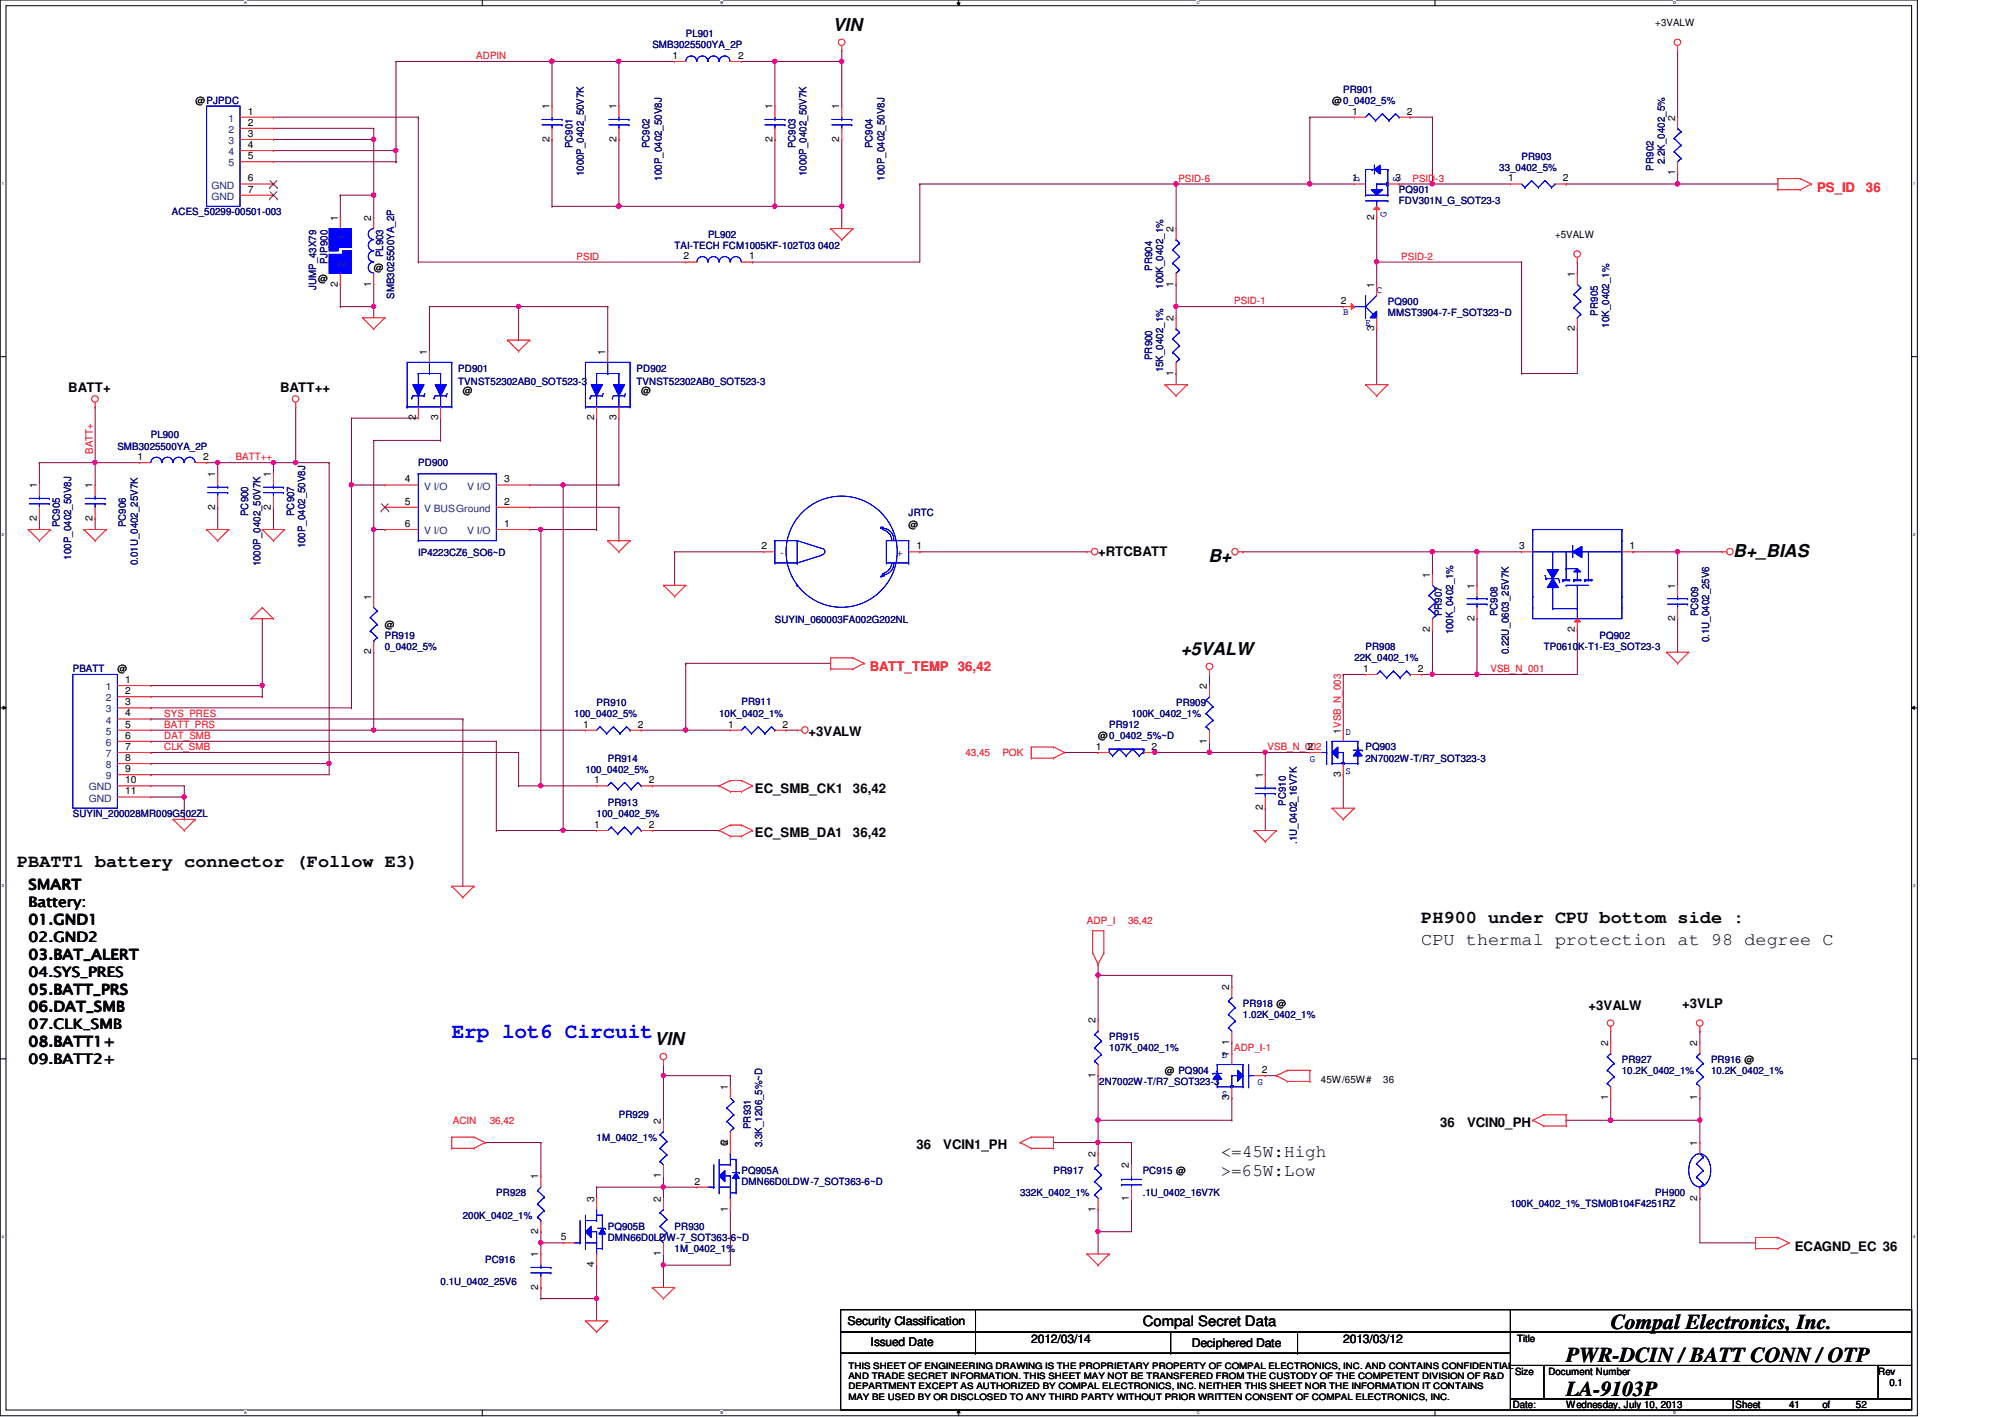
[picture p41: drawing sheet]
<svg xmlns="http://www.w3.org/2000/svg" width="297mm" height="210mm" viewBox="0 0 297 210" stroke-linecap="round" stroke-linejoin="round" font-family="sans-serif">
<defs><g id="words">
<text font-size="3.1" fill="#00f" x="66.9" y="153.7">Erp lot6 Circuit</text>
<g font-size="3.1">
<text x="238.6" y="196.8">Compal Electronics, Inc.</text>
<text x="232" y="201.8">PWR-DCIN / BATT CONN / OTP</text>
<text x="232" y="206.8">LA-9103P</text>
</g>
<g font-size="2.6">
<text x="123.4" y="4.6">VIN</text>
<text x="179" y="83.2">B+</text>
<text x="256.8" y="82.5">B+_BIAS</text>
<text x="174.9" y="97">+5VALW</text>
<text x="2.5" y="128.5">PBATT1 battery connector (Follow E3)</text>
<text x="210.6" y="136.7">PH900 under CPU bottom side :</text>
<text x="210.6" y="140">CPU thermal protection at 98 degree C</text>
<text x="97" y="154.8">VIN</text>
<text x="180.8" y="171.4">&lt;=45W:High</text>
<text x="180.8" y="174.2">&gt;=65W:Low</text>
</g>
<g font-size="2.1">
<text x="4.3" y="131.7">SMART</text>
<text x="4.3" y="134.3">Battery:</text>
<text x="4.3" y="136.9">01.GND1</text>
<text x="4.3" y="139.5">02.GND2</text>
<text x="4.3" y="142.1">03.BAT_ALERT</text>
<text x="4.3" y="144.7">04.SYS_PRES</text>
<text x="4.3" y="147.2">05.BATT_PRS</text>
<text x="4.3" y="149.8">06.DAT_SMB</text>
<text x="4.3" y="152.4">07.CLK_SMB</text>
<text x="4.3" y="155">08.BATT1+</text>
<text x="4.3" y="157.6">09.BATT2+</text>
<text x="169.3" y="196.5">Compal Secret Data</text>
</g>
<g font-size="1.9" fill="#f00">
<text x="269.2" y="28.4">PS_ID</text>
<text x="276.4" y="28.4">36</text>
<text x="128.9" y="99.4">BATT_TEMP</text>
<text x="141.9" y="99.4">36,42</text>
</g>
<g font-size="1.9">
<text x="10.1" y="58.1">BATT+</text>
<text x="41.5" y="58.1">BATT++</text>
<text x="162.7" y="82.4">+RTCBATT</text>
<text x="119.8" y="109">+3VALW</text>
<text x="111.8" y="117.4">EC_SMB_CK1</text>
<text x="126.4" y="117.4">36,42</text>
<text x="111.8" y="124">EC_SMB_DA1</text>
<text x="126.4" y="124">36,42</text>
<text x="235.3" y="149.6">+3VALW</text>
<text x="249.2" y="149.3">+3VLP</text>
<text x="213.4" y="167">36</text>
<text x="217.3" y="167">VCIN0_PH</text>
<text x="135.8" y="170.3">36</text>
<text x="139.7" y="170.3">VCIN1_PH</text>
<text x="265.9" y="185.3">ECAGND_EC 36</text>
</g>
<g font-size="1.8">
<text x="125.6" y="196.3">Security Classification</text>
<text x="129" y="199.4">Issued Date</text>
<text x="152.8" y="198.9">2012/03/14</text>
<text x="176.6" y="199.6">Deciphered Date</text>
<text x="199" y="198.9">2013/03/12</text>
</g>
<g font-size="1.5" fill="#000080">
<text x="101.6" y="5.5">PL901</text>
<text x="96.6" y="7.2">SMB3025500YA_2P</text>
<text x="199" y="13.8">PR901</text>
<text x="84.8" y="22" transform="rotate(-90 84.8 22)">PC901</text>
<text x="96.2" y="22" transform="rotate(-90 96.2 22)">PC902</text>
<text x="117.9" y="22" transform="rotate(-90 117.9 22)">PC903</text>
<text x="129.2" y="22" transform="rotate(-90 129.2 22)">PC904</text>
<text x="225.4" y="23.7">PR903</text>
<text x="86.5" y="26.1" transform="rotate(-90 86.5 26.1)">1000P_0402_50V7K</text>
<text x="98" y="26.8" transform="rotate(-90 98 26.8)">100P_0402_50V8J</text>
<text x="119.5" y="26.1" transform="rotate(-90 119.5 26.1)">1000P_0402_50V7K</text>
<text x="131.1" y="26.8" transform="rotate(-90 131.1 26.8)">100P_0402_50V8J</text>
<text x="207.3" y="28.6">PQ901</text>
<text x="222.1" y="25.3">33_0402_5%</text>
<text x="245" y="25.3" transform="rotate(-90 245 25.3)">PR902</text>
<text x="246.6" y="24.3" transform="rotate(-90 246.6 24.3)">2.2K_0402_5%</text>
<text x="25.5" y="31.9">ACES_50299-00501-003</text>
<text x="104.9" y="35.2">PL902</text>
<text x="207.3" y="30.3">FDV301N_G_SOT23-3</text>
<text x="48.5" y="39.2" transform="rotate(-90 48.5 39.2)">PJP900</text>
<text x="56.8" y="38.1" transform="rotate(-90 56.8 38.1)">PL903</text>
<text x="99.9" y="36.9">TAI-TECH FCM1005KF-102T03 0402</text>
<text x="170.7" y="40.1" transform="rotate(-90 170.7 40.1)">PR904</text>
<text x="46.9" y="43" transform="rotate(-90 46.9 43)">JUMP_43X79</text>
<text x="58.4" y="44.3" transform="rotate(-90 58.4 44.3)">SMB3025500YA_2P</text>
<text x="172.3" y="42.8" transform="rotate(-90 172.3 42.8)">100K_0402_1%</text>
<text x="205.6" y="45.1">PQ900</text>
<text x="205.6" y="46.8">MMST3904-7-F_SOT323~D</text>
<text x="236.7" y="46.7" transform="rotate(-90 236.7 46.7)">PR905</text>
<text x="170.7" y="53.3" transform="rotate(-90 170.7 53.3)">PR900</text>
<text x="238.4" y="48.6" transform="rotate(-90 238.4 48.6)">10K_0402_1%</text>
<text x="67.9" y="55">PD901</text>
<text x="67.9" y="57">TVNST52302AB0_SOT523-3</text>
<text x="94.3" y="55">PD902</text>
<text x="94.3" y="57">TVNST52302AB0_SOT523-3</text>
<text x="172.3" y="55.2" transform="rotate(-90 172.3 55.2)">15K_0402_1%</text>
<text x="22.3" y="64.9">PL900</text>
<text x="17.4" y="66.6">SMB3025500YA_2P</text>
<text x="62" y="69.1">PD900</text>
<text x="36.8" y="76.5" transform="rotate(-90 36.8 76.5)">PC900</text>
<text x="43.6" y="76.5" transform="rotate(-90 43.6 76.5)">PC907</text>
<text x="134.6" y="76.5">JRTC</text>
<text x="8.9" y="78.1" transform="rotate(-90 8.9 78.1)">PC905</text>
<text x="10.5" y="82.9" transform="rotate(-90 10.5 82.9)">100P_0402_50V8J</text>
<text x="18.6" y="78.1" transform="rotate(-90 18.6 78.1)">PC906</text>
<text x="20.4" y="83.7" transform="rotate(-90 20.4 83.7)">0.01U_0402_25V7K</text>
<text x="38.6" y="83.9" transform="rotate(-90 38.6 83.9)">1000P_0402_50V7K</text>
<text x="45.2" y="81.2" transform="rotate(-90 45.2 81.2)">100P_0402_50V8J</text>
<text x="62" y="82.4">IP4223CZ6_SO6~D</text>
<text x="57" y="94.7">PR919</text>
<text x="114.8" y="92.3">SUYIN_060003FA002G202NL</text>
<text x="213.6" y="91.3" transform="rotate(-90 213.6 91.3)">PR907</text>
<text x="215.3" y="94" transform="rotate(-90 215.3 94)">100K_0402_1%</text>
<text x="221.9" y="91.3" transform="rotate(-90 221.9 91.3)">PC908</text>
<text x="237" y="94.7">PQ902</text>
<text x="251.6" y="91.3" transform="rotate(-90 251.6 91.3)">PC909</text>
<text x="253.2" y="95.1" transform="rotate(-90 253.2 95.1)">0.1U_0402_25V6</text>
<text x="10.8" y="99.6">PBATT</text>
<text x="57" y="96.3">0_0402_5%</text>
<text x="200.7" y="98">22K_0402_1%</text>
<text x="202.3" y="96.3">PR908</text>
<text x="223.5" y="96.9" transform="rotate(-90 223.5 96.9)">0.22U_0603_25V7K</text>
<text x="228.7" y="96.3">TP0610K-T1-E3_SOT23-3</text>
<text x="85.1" y="106.2">100_0402_5%</text>
<text x="88.4" y="104.6">PR910</text>
<text x="106.5" y="106.2">10K_0402_1%</text>
<text x="109.9" y="104.4">PR911</text>
<text x="164.3" y="107.9">PR912</text>
<text x="167.6" y="106.2">100K_0402_1%</text>
<text x="174.2" y="104.6">PR909</text>
<text x="90" y="112.8">PR914</text>
<text x="202.3" y="111.2">PQ903</text>
<text x="202.3" y="112.8">2N7002W-T/R7_SOT323-3</text>
<text x="86.7" y="114.5">100_0402_5%</text>
<text x="90" y="119.4">PR913</text>
<text x="190.5" y="119.4" transform="rotate(-90 190.5 119.4)">PC910</text>
<text x="10.8" y="121.1">SUYIN_200028MR009G502ZL</text>
<text x="88.4" y="121.1">100_0402_5%</text>
<text x="192.1" y="125" transform="rotate(-90 192.1 125)">.1U_0402_16V7K</text>
<text x="184.1" y="149.1">PR918 @</text>
<text x="164.3" y="154.1">PR915</text>
<text x="164.3" y="155.7">107K_0402_1%</text>
<text x="184.1" y="150.8">1.02K_0402_1%</text>
<text x="162.9" y="160.7">2N7002W-T/R7_SOT323-3</text>
<text x="240.3" y="157.4">PR927</text>
<text x="240.3" y="159">10.2K_0402_1%</text>
<text x="253.5" y="157.4">PR916 @</text>
<text x="253.5" y="159">10.2K_0402_1%</text>
<text x="91.7" y="165.7">PR929</text>
<text x="111.2" y="167.3" transform="rotate(-90 111.2 167.3)">PR931</text>
<text x="88.4" y="169">1M_0402_1%</text>
<text x="109.9" y="173.9">PQ905A</text>
<text x="112.9" y="169.9" transform="rotate(-90 112.9 169.9)">3.3K_1206_5%~D</text>
<text x="156.1" y="173.9">PR917</text>
<text x="169.3" y="173.9">PC915 @</text>
<text x="73.5" y="177.2">PR928</text>
<text x="109.9" y="175.6">DMN66D0LDW-7_SOT363-6~D</text>
<text x="151.1" y="177.2">332K_0402_1%</text>
<text x="169.3" y="177.2">.1U_0402_16V7K</text>
<text x="223.8" y="178.9">100K_0402_1%_TSM0B104F4251RZ</text>
<text x="245.2" y="177.2">PH900</text>
<text x="68.6" y="180.5">200K_0402_1%</text>
<text x="90" y="182.2">PQ905B</text>
<text x="90" y="183.8">DMN66D0LDW-7_SOT363-6~D</text>
<text x="99.9" y="182.2">PR930</text>
<text x="99.9" y="185.5">1M_0402_1%</text>
<text x="65.3" y="190.4">0.1U_0402_25V6</text>
<text x="71.9" y="187.1">PC916</text>
</g>
<g font-size="1.5">
<text x="245.2" y="3.9">+3VALW</text>
<text x="99.6" y="8.7">1</text>
<text x="109.3" y="8.7">2</text>
<text x="29" y="15.4">@PJPDC</text>
<text x="36.7" y="17">1</text>
<text x="81.4" y="16.2" transform="rotate(-90 81.4 16.2)">1</text>
<text x="91.3" y="16.2" transform="rotate(-90 91.3 16.2)">1</text>
<text x="114.4" y="16.2" transform="rotate(-90 114.4 16.2)">1</text>
<text x="124.3" y="16.2" transform="rotate(-90 124.3 16.2)">1</text>
<text x="197.4" y="15.4">@0_0402_5%</text>
<text x="200.3" y="17">1</text>
<text x="208.4" y="17">2</text>
<text x="248.2" y="17.9" transform="rotate(-90 248.2 17.9)">2</text>
<text x="36.7" y="18.6">2</text>
<text x="36.7" y="20.3">3</text>
<text x="36.7" y="21.9">4</text>
<text x="36.7" y="23.6">5</text>
<text x="81.4" y="21" transform="rotate(-90 81.4 21)">2</text>
<text x="91.3" y="21" transform="rotate(-90 91.3 21)">2</text>
<text x="114.4" y="21" transform="rotate(-90 114.4 21)">2</text>
<text x="124.3" y="21" transform="rotate(-90 124.3 21)">2</text>
<text x="36.7" y="26.9">6</text>
<text x="36.7" y="28.5">7</text>
<text x="200.3" y="26.9">1</text>
<text x="206.8" y="26.9">3</text>
<text x="223.4" y="26.9">1</text>
<text x="231.5" y="26.9">2</text>
<text x="248.2" y="26" transform="rotate(-90 248.2 26)">1</text>
<text x="50" y="32.7" transform="rotate(-90 50 32.7)">1</text>
<text x="55" y="32.7" transform="rotate(-90 55 32.7)">2</text>
<text x="173.9" y="34.4" transform="rotate(-90 173.9 34.4)">2</text>
<text x="203.6" y="32.6" transform="rotate(-90 203.6 32.6)">2</text>
<text x="230.4" y="35.2">+5VALW</text>
<text x="47.1" y="41.8">@</text>
<text x="55.4" y="40.2">@</text>
<text x="101.3" y="38.4">2</text>
<text x="111" y="38.4">1</text>
<text x="233.3" y="41" transform="rotate(-90 233.3 41)">1</text>
<text x="50" y="42.5" transform="rotate(-90 50 42.5)">2</text>
<text x="55" y="42.5" transform="rotate(-90 55 42.5)">1</text>
<text x="173.9" y="47.6" transform="rotate(-90 173.9 47.6)">2</text>
<text x="173.9" y="42.5" transform="rotate(-90 173.9 42.5)">1</text>
<text x="198.7" y="45">2</text>
<text x="203.6" y="42.6" transform="rotate(-90 203.6 42.6)">1</text>
<text x="63.2" y="52.5" transform="rotate(-90 63.2 52.5)">1</text>
<text x="89.7" y="52.5" transform="rotate(-90 89.7 52.5)">1</text>
<text x="203.6" y="49.1" transform="rotate(-90 203.6 49.1)">3</text>
<text x="233.3" y="49.1" transform="rotate(-90 233.3 49.1)">2</text>
<text x="68.6" y="58.3">@</text>
<text x="95" y="58.3">@</text>
<text x="173.9" y="55.7" transform="rotate(-90 173.9 55.7)">1</text>
<text x="61.6" y="62.3" transform="rotate(-90 61.6 62.3)">2</text>
<text x="64.9" y="62.3" transform="rotate(-90 64.9 62.3)">3</text>
<text x="88" y="62.3" transform="rotate(-90 88 62.3)">2</text>
<text x="91.3" y="62.3" transform="rotate(-90 91.3 62.3)">3</text>
<text x="20.4" y="68.2">1</text>
<text x="30.1" y="68.2">2</text>
<text x="31.9" y="70.7" transform="rotate(-90 31.9 70.7)">1</text>
<text x="40.1" y="70.7" transform="rotate(-90 40.1 70.7)">1</text>
<text x="60" y="71.5">4</text>
<text x="74.7" y="71.5">3</text>
<text x="5.5" y="77.1" transform="rotate(-90 5.5 77.1)">2</text>
<text x="5.5" y="72.3" transform="rotate(-90 5.5 72.3)">1</text>
<text x="13.7" y="77.1" transform="rotate(-90 13.7 77.1)">2</text>
<text x="13.7" y="72.3" transform="rotate(-90 13.7 72.3)">1</text>
<text x="31.9" y="75.5" transform="rotate(-90 31.9 75.5)">2</text>
<text x="40.1" y="75.5" transform="rotate(-90 40.1 75.5)">2</text>
<text x="60" y="74.8">5</text>
<text x="74.7" y="74.8">2</text>
<text x="60" y="78.1">6</text>
<text x="74.7" y="78.1">1</text>
<text x="112.8" y="81.4">2</text>
<text x="134.6" y="78.1">@</text>
<text x="135.8" y="81.4">1</text>
<text x="225.1" y="81.4">3</text>
<text x="241.4" y="81.4">1</text>
<text x="55" y="88.9" transform="rotate(-90 55 88.9)">1</text>
<text x="211.8" y="85.6" transform="rotate(-90 211.8 85.6)">1</text>
<text x="218.4" y="87.2" transform="rotate(-90 218.4 87.2)">1</text>
<text x="248.2" y="87.2" transform="rotate(-90 248.2 87.2)">1</text>
<text x="57" y="93">@</text>
<text x="211.8" y="93.6" transform="rotate(-90 211.8 93.6)">2</text>
<text x="218.4" y="92" transform="rotate(-90 218.4 92)">2</text>
<text x="233.3" y="93.6" transform="rotate(-90 233.3 93.6)">2</text>
<text x="248.2" y="92" transform="rotate(-90 248.2 92)">2</text>
<text x="17.4" y="99.6">@</text>
<text x="18.5" y="101.2">1</text>
<text x="55" y="96.9" transform="rotate(-90 55 96.9)">2</text>
<text x="202" y="99.5">1</text>
<text x="210.1" y="99.5">2</text>
<text x="18.5" y="104.5">3</text>
<text x="18.5" y="106.1">4</text>
<text x="18.5" y="107.8">5</text>
<text x="18.5" y="102.8">2</text>
<text x="86.4" y="107.8">1</text>
<text x="94.5" y="107.8">2</text>
<text x="107.9" y="107.8">1</text>
<text x="115.9" y="107.8">2</text>
<text x="178.8" y="102.1" transform="rotate(-90 178.8 102.1)">2</text>
<text x="18.5" y="109.4">6</text>
<text x="18.5" y="112.7">8</text>
<text x="18.5" y="111.1">7</text>
<text x="162.3" y="111.1">1</text>
<text x="162.7" y="109.5">@0_0402_5%~D</text>
<text x="170.6" y="111.1">2</text>
<text x="178.8" y="110.2" transform="rotate(-90 178.8 110.2)">1</text>
<text x="193.7" y="111.1">2</text>
<text x="198.6" y="108.7" transform="rotate(-90 198.6 108.7)">1VSB_N_003</text>
<text x="18.5" y="114.4">9</text>
<text x="18.5" y="116">10</text>
<text x="18.5" y="117.7">11</text>
<text x="88" y="116">1</text>
<text x="96.1" y="116">2</text>
<text x="187.1" y="115.3" transform="rotate(-90 187.1 115.3)">1</text>
<text x="198.6" y="115.1" transform="rotate(-90 198.6 115.1)">3</text>
<text x="88" y="122.6">1</text>
<text x="96.1" y="122.6">2</text>
<text x="187.1" y="120.1" transform="rotate(-90 187.1 120.1)">2</text>
<text x="182.1" y="146.6" transform="rotate(-90 182.1 146.6)">2</text>
<text x="162.3" y="151.6" transform="rotate(-90 162.3 151.6)">2</text>
<text x="182.1" y="154.7" transform="rotate(-90 182.1 154.7)">1</text>
<text x="238.2" y="154.9" transform="rotate(-90 238.2 154.9)">2</text>
<text x="251.5" y="154.9" transform="rotate(-90 251.5 154.9)">2</text>
<text x="107.8" y="161.5" transform="rotate(-90 107.8 161.5)">1</text>
<text x="162.3" y="159.7" transform="rotate(-90 162.3 159.7)">1</text>
<text x="172.6" y="159">@ PQ904</text>
<text x="182.1" y="156.5" transform="rotate(-90 182.1 156.5)">1</text>
<text x="186.9" y="159">2</text>
<text x="195.7" y="160.4">45W/65W#</text>
<text x="204.9" y="160.4">36</text>
<text x="97.9" y="166.5" transform="rotate(-90 97.9 166.5)">2</text>
<text x="182.1" y="163" transform="rotate(-90 182.1 163)">3</text>
<text x="238.2" y="163" transform="rotate(-90 238.2 163)">1</text>
<text x="251.5" y="163" transform="rotate(-90 251.5 163)">1</text>
<text x="107.8" y="169.8" transform="rotate(-90 107.8 169.8)">6</text>
<text x="107.8" y="169.6" transform="rotate(-90 107.8 169.6)">2</text>
<text x="162.3" y="171.4" transform="rotate(-90 162.3 171.4)">2</text>
<text x="167.3" y="173.1" transform="rotate(-90 167.3 173.1)">2</text>
<text x="251.5" y="169.8" transform="rotate(-90 251.5 169.8)">1</text>
<text x="79.8" y="174.7" transform="rotate(-90 79.8 174.7)">1</text>
<text x="88" y="178" transform="rotate(-90 88 178)">3</text>
<text x="97.9" y="178" transform="rotate(-90 97.9 178)">2</text>
<text x="97.9" y="174.5" transform="rotate(-90 97.9 174.5)">1</text>
<text x="102.9" y="175.5">2</text>
<text x="107.8" y="179.5" transform="rotate(-90 107.8 179.5)">1</text>
<text x="162.3" y="179.5" transform="rotate(-90 162.3 179.5)">1</text>
<text x="167.3" y="177.8" transform="rotate(-90 167.3 177.8)">1</text>
<text x="251.5" y="177.8" transform="rotate(-90 251.5 177.8)">2</text>
<text x="79.8" y="182.8" transform="rotate(-90 79.8 182.8)">2</text>
<text x="83.1" y="183.7">5</text>
<text x="79.8" y="191.1" transform="rotate(-90 79.8 191.1)">2</text>
<text x="79.8" y="186.3" transform="rotate(-90 79.8 186.3)">1</text>
<text x="88" y="187.7" transform="rotate(-90 88 187.7)">4</text>
<text x="97.9" y="186.1" transform="rotate(-90 97.9 186.1)">1</text>
<text x="224.4" y="203.6">Size</text>
<text x="224.7" y="198.8">Title</text>
<text x="229.4" y="203.6">Document Number</text>
<text x="278.3" y="203.6">Rev</text>
<text x="224.1" y="208.6">Date:</text>
<text x="232" y="208.6">Wednesday, July 10, 2013</text>
<text x="257.1" y="208.6">Sheet</text>
<text x="265" y="208.6">41</text>
<text x="270" y="208.6">of</text>
<text x="275" y="208.6">52</text>
<text x="279.9" y="205.3">0.1</text>
</g>
<g font-size="1.5" fill="#f00">
<text x="70.6" y="8.8">ADPIN</text>
<text x="174.6" y="26.9">PSID-6</text>
<text x="209.3" y="26.9">PSID-3</text>
<text x="85.4" y="38.5">PSID</text>
<text x="207.6" y="38.5">PSID-2</text>
<text x="182.8" y="45.1">PSID-1</text>
<text x="13.8" y="67.2" transform="rotate(-90 13.8 67.2)">BATT+</text>
<text x="34.9" y="68.2">BATT++</text>
<text x="220.8" y="99.6">VSB_N_001</text>
<text x="24.3" y="106.2">SYS_PRES</text>
<text x="24.3" y="107.8">BATT_PRS</text>
<text x="24.3" y="109.5">DAT_SMB</text>
<text x="24.3" y="111.1">CLK_SMB</text>
<text x="143" y="112">43,45</text>
<text x="148.5" y="112">POK</text>
<text x="187.8" y="111.1">VSB_N_002</text>
<text x="161" y="136.9">ADP_I</text>
<text x="167.1" y="136.9">36,42</text>
<text x="182.8" y="155.7">ADP_I-1</text>
<text x="67.1" y="166.5">ACIN</text>
<text x="72.6" y="166.5">36,42</text>
</g>
<g font-size="1.5" fill="#004080">
<text x="33.9" y="18">1</text>
<text x="33.9" y="19.7">2</text>
<text x="33.9" y="21.3">3</text>
<text x="33.9" y="23">4</text>
<text x="31.3" y="27.9">GND</text>
<text x="31.3" y="29.6">GND</text>
<text x="33.9" y="24.6">5</text>
<text x="51.1" y="35.6" transform="rotate(-90 51.1 35.6)">1</text>
<text x="51.1" y="39.6" transform="rotate(-90 51.1 39.6)">2</text>
<text x="62.8" y="72.5">V I/O</text>
<text x="62.8" y="75.8">V BUSGround</text>
<text x="69.2" y="72.5">V I/O</text>
<text x="62.8" y="79.1">V I/O</text>
<text x="69.2" y="79.1">V I/O</text>
<text x="115.7" y="82.4">-</text>
<text x="132.9" y="82.4">+</text>
<text x="15.7" y="102.2">1</text>
<text x="15.7" y="105.5">3</text>
<text x="15.7" y="107.2">4</text>
<text x="15.7" y="103.9">2</text>
<text x="15.7" y="108.8">5</text>
<text x="15.7" y="110.5">6</text>
<text x="15.7" y="113.8">8</text>
<text x="15.7" y="112.1">7</text>
<text x="13.2" y="117.1">GND</text>
<text x="13.2" y="118.7">GND</text>
<text x="15.7" y="115.4">9</text>
</g>
<g font-size="1.5" fill="#00f">
<text x="201.4" y="26.9" transform="rotate(-90 201.4 26.9)">D</text>
<text x="207.2" y="26.9" transform="rotate(-90 207.2 26.9)">S</text>
<text x="205.4" y="32.2" transform="rotate(-90 205.4 32.2)">G</text>
<text x="199" y="46.7">B</text>
<text x="204" y="43.3">C</text>
<text x="202.3" y="48.3">E</text>
<text x="194.1" y="112.9">G</text>
<text x="199.3" y="108.9">D</text>
<text x="199.3" y="114.7">S</text>
<text x="181" y="156.8">D</text>
<text x="186.3" y="160.7">G</text>
<text x="181" y="162.6">S</text>
</g>
<g font-size="1.3">
<text x="125.7" y="202.8">THIS SHEET OF ENGINEERING DRAWING IS THE PROPRIETARY PROPERTY OF COMPAL ELECTRONICS, INC. AND CONTAINS CONFIDENTIAL</text>
<text x="125.7" y="207.3">MAY BE USED BY OR DISCLOSED TO ANY THIRD PARTY WITHOUT PRIOR WRITTEN CONSENT OF COMPAL ELECTRONICS, INC.</text>
<text x="125.7" y="205.8">DEPARTMENT EXCEPT AS AUTHORIZED BY COMPAL ELECTRONICS, INC. NEITHER THIS SHEET NOR THE INFORMATION IT CONTAINS</text>
<text x="125.7" y="204.3">AND TRADE SECRET INFORMATION. THIS SHEET MAY NOT BE TRANSFERED FROM THE CUSTODY OF THE COMPETENT DIVISION OF R&amp;D</text>
</g>
<g font-size=".6">
<text x="36.1" y=".6">A</text>
<text x="106.7" y=".6">B</text>
<text x="177.3" y=".6">C</text>
<text x="247.9" y=".6">D</text>
<text x=".3" y="27.4">1</text>
<text x="283.4" y="27.4">1</text>
<text x=".3" y="79.4">2</text>
<text x="283.4" y="79.4">2</text>
<text x=".3" y="131.4">3</text>
<text x="283.4" y="131.4">3</text>
<text x=".3" y="183.4">4</text>
<text x="283.4" y="183.4">4</text>
<text x="36.1" y="209.5">A</text>
<text x="106.7" y="209.5">B</text>
<text x="177.3" y="209.5">C</text>
<text x="247.9" y="209.5">D</text>
</g>
</g></defs>
<path d="M0 0h284.1v209.7h-284.1zM.9 .8h282.3v208.1h-282.3z" fill="none" stroke="#000" stroke-width=".15"/>
<g fill="#fff">
<path d="M36.1 .1h.4v.7h-.4z"/>
<path d="M36.1 209h.4v.6h-.4z"/>
</g>
<path d="M71.5 0v.8M71.5 208.9v.8" fill="none" stroke="#000" stroke-width=".15"/>
<g fill="#fff">
<path d="M106.7 .1h.4v.7h-.4z"/>
<path d="M106.7 209h.4v.6h-.4z"/>
</g>
<path d="M141.8 .4h.4l-.2 .4zM142 0v.8M142 208.9l.2 .4h-.4zM142 208.9v.8" fill="none" stroke="#000" stroke-width=".15"/>
<path d="M141.8 .4h.4l-.2 .4zM142 208.9l.2 .4h-.4z" fill="#000"/>
<g fill="#fff">
<path d="M177.3 .1h.4v.7h-.4z"/>
<path d="M177.3 209h.4v.6h-.4z"/>
</g>
<path d="M212.6 0v.8M212.6 208.9v.8" fill="none" stroke="#000" stroke-width=".15"/>
<g fill="#fff">
<path d="M247.9 .1h.3v.7h-.3z"/>
<path d="M247.9 209h.3v.6h-.3z"/>
<path d="M.3 26.8h.2v.7h-.2z"/>
<path d="M283.4 26.8h.3v.7h-.3z"/>
<path d="M.3 78.8h.2v.7h-.2z"/>
<path d="M283.4 78.8h.3v.7h-.3z"/>
</g>
<path d="M0 52.8h.9M283.2 52.8h.9" fill="none" stroke="#000" stroke-width=".15"/>
<g fill="#fff">
<path d="M.3 130.9h.2v.6h-.2z"/>
<path d="M283.4 130.9h.3v.6h-.3z"/>
</g>
<path d="M0 104.9h.9M.5 104.6l.4 .3-.4 .2zM283.2 104.9l.4-.3v.5zM283.2 104.9h.9" fill="none" stroke="#000" stroke-width=".15"/>
<path d="M.5 104.6l.4 .3-.4 .2zM283.2 104.9l.4-.3v.5z" fill="#000"/>
<g fill="#fff">
<path d="M.3 182.8h.2v.7h-.2z"/>
<path d="M283.4 182.8h.3v.7h-.3z"/>
</g>
<path d="M0 156.8h.9M283.2 156.8h.9" fill="none" stroke="#000" stroke-width=".15"/>
<path d="M81.8 30.6h.1M81.8 30.6h9.9" fill="none" stroke="#800040" stroke-width=".15"/>
<circle cx="91.7" cy="30.5" r=".32" fill="#f0f"/>
<circle cx="91.7" cy="30.5" r=".32" fill="none" stroke="#f0f" stroke-width=".15"/>
<path d="M81.8 9.1h.1M81.8 9.1h9.9" fill="none" stroke="#800040" stroke-width=".15"/>
<circle cx="81.8" cy="9.1" r=".32" fill="#f0f"/>
<circle cx="81.8" cy="9.1" r=".32" fill="none" stroke="#f0f" stroke-width=".15"/>
<path d="M114.8 9.1h.1M114.8 9.1h9.9" fill="none" stroke="#800040" stroke-width=".15"/>
<circle cx="124.7" cy="9.1" r=".32" fill="#f0f"/>
<circle cx="124.7" cy="9.1" r=".32" fill="none" stroke="#f0f" stroke-width=".15"/>
<circle cx="114.8" cy="9.1" r=".32" fill="#f0f"/>
<circle cx="114.8" cy="9.1" r=".32" fill="none" stroke="#f0f" stroke-width=".15"/>
<path d="M91.7 30.6h.1M91.7 30.6h23.1" fill="none" stroke="#800040" stroke-width=".15"/>
<circle cx="91.7" cy="30.5" r=".32" fill="#f0f"/>
<circle cx="91.7" cy="30.5" r=".32" fill="none" stroke="#f0f" stroke-width=".15"/>
<path d="M58.7 9.1h.1M58.7 9.1h23.1M124.7 7.5h.1M124.7 7.5v1.6" fill="none" stroke="#800040" stroke-width=".15"/>
<circle cx="81.8" cy="9.1" r=".32" fill="#f0f"/>
<circle cx="81.8" cy="9.1" r=".32" fill="none" stroke="#f0f" stroke-width=".15"/>
<g fill="none" stroke="#800040" stroke-width=".15">
<path d="M81.8 9.1h.1M81.8 9.1v6.6M91.7 9.1h.1M91.7 9.1v6.6M109.9 9.1h.1M109.9 9.1h4.9M114.8 9.1h.1M114.8 9.1v6.6M124.7 9.1h.1M124.7 9.1v6.6M81.8 20.7h.1M81.8 20.7v9.9"/>
<path d="M91.7 20.7h.1M91.7 20.7v9.9M114.8 20.7h.1M114.8 30.6h.1M114.8 20.7v9.9M114.8 30.6h9.9M124.7 30.6h.1M124.7 20.7h.1M124.7 20.7v13.2"/>
</g>
<circle cx="124.7" cy="30.5" r=".32" fill="#f0f"/>
<circle cx="124.7" cy="30.5" r=".32" fill="none" stroke="#f0f" stroke-width=".15"/>
<circle cx="114.8" cy="30.5" r=".32" fill="#f0f"/>
<circle cx="114.8" cy="30.5" r=".32" fill="none" stroke="#f0f" stroke-width=".15"/>
<path d="M210.6 99.9h.1M210.6 99.9h8.2M212.2 93.3h.1M212.2 99.9h.1M212.2 93.3v6.6" fill="none" stroke="#800040" stroke-width=".15"/>
<circle cx="212.2" cy="99.9" r=".32" fill="#f0f"/>
<circle cx="212.2" cy="99.9" r=".32" fill="none" stroke="#f0f" stroke-width=".15"/>
<g fill="none" stroke="#800040" stroke-width=".15">
<path d="M199 99.9h.1M199 99.9v8.3M199 99.9h3.3M212.2 81.7h.1M212.2 81.7h6.6M218.8 91.7h.1M218.8 99.9h.1M218.8 91.7v8.2M233.7 93.3h.1M233.7 93.3v6.6h-14.9M248.5 91.7h.1M248.5 81.7h.1"/>
<path d="M248.5 81.7v5M248.5 91.7v4.9M187.4 111.5h.1M187.4 111.5h6.7M199 114.8h.1M199 114.8v4.9"/>
</g>
<circle cx="218.8" cy="99.9" r=".32" fill="#f0f"/>
<circle cx="218.8" cy="99.9" r=".32" fill="none" stroke="#f0f" stroke-width=".15"/>
<path d="M212.2 81.7h.1M212.2 81.7v3.3M218.8 81.7h.1M218.8 81.7v5" fill="none" stroke="#800040" stroke-width=".15"/>
<circle cx="218.8" cy="81.7" r=".32" fill="#f0f"/>
<circle cx="218.8" cy="81.7" r=".32" fill="none" stroke="#f0f" stroke-width=".15"/>
<path d="M184.1 81.7h.1M184.1 81.7h28.1M241.9 81.7h.1M241.9 81.7h6.6" fill="none" stroke="#800040" stroke-width=".15"/>
<circle cx="212.2" cy="81.7" r=".32" fill="#f0f"/>
<circle cx="212.2" cy="81.7" r=".32" fill="none" stroke="#f0f" stroke-width=".15"/>
<path d="M179.2 99.9h.1M179.2 99.9v1.7M218.8 81.7h.1M218.8 81.7h6.6M248.5 81.7h.1M248.5 81.7h6.6" fill="none" stroke="#800040" stroke-width=".15"/>
<circle cx="248.5" cy="81.7" r=".32" fill="#f0f"/>
<circle cx="248.5" cy="81.7" r=".32" fill="none" stroke="#f0f" stroke-width=".15"/>
<path d="M91.7 9.1h.1M91.7 9.1h8.2M187.4 111.5h.1M187.4 119.7h.1M187.4 111.5v3.3M187.4 119.7v3.3" fill="none" stroke="#800040" stroke-width=".15"/>
<circle cx="91.7" cy="9.1" r=".32" fill="#f0f"/>
<circle cx="91.7" cy="9.1" r=".32" fill="none" stroke="#f0f" stroke-width=".15"/>
<path d="M194.1 17.4h.1M194.1 17.4v9.9M208.9 17.4h.1M208.9 17.4h3.3M62 38.8h.1M62 38.8h39.6M212.2 27.3h.1M212.2 27.3h11.6M174.2 55.3h.1M174.2 55.3v1.7" fill="none" stroke="#800040" stroke-width=".15"/>
<circle cx="194" cy="27.2" r=".32" fill="#f0f"/>
<circle cx="194" cy="27.2" r=".32" fill="none" stroke="#f0f" stroke-width=".15"/>
<path d="M194.1 17.4h.1M194.1 17.4h6.6M194.1 27.3h.1M194.1 27.3h6.6M204 38.8h.1M204 38.8v3.3M174.2 45.4h.1M174.2 45.4h24.8" fill="none" stroke="#800040" stroke-width=".15"/>
<circle cx="174.2" cy="45.4" r=".32" fill="#f0f"/>
<circle cx="174.2" cy="45.4" r=".32" fill="none" stroke="#f0f" stroke-width=".15"/>
<path d="M174.2 27.3h.1M174.2 27.3h19.9M232 27.3h.1M232 27.3h16.5M174.2 42.1h.1M174.2 42.1v3.3" fill="none" stroke="#800040" stroke-width=".15"/>
<circle cx="174.2" cy="27.2" r=".32" fill="#f0f"/>
<circle cx="174.2" cy="27.2" r=".32" fill="none" stroke="#f0f" stroke-width=".15"/>
<path d="M248.5 7.5h.1M248.5 7.5v9.9M204 32.2h.1M204 38.8h.1M204 32.2v6.6M204 38.8h21.4" fill="none" stroke="#800040" stroke-width=".15"/>
<circle cx="203.9" cy="38.8" r=".32" fill="#f0f"/>
<circle cx="203.9" cy="38.8" r=".32" fill="none" stroke="#f0f" stroke-width=".15"/>
<path d="M174.2 27.3h.1M174.2 27.3v6.6M225.4 38.8h.1M225.4 38.8v16.5M248.5 27.3h.1M248.5 27.3h14.9M225.4 55.3h.1M233.7 48.7h.1M233.7 48.7v6.6h-8.3" fill="none" stroke="#800040" stroke-width=".15"/>
<circle cx="248.5" cy="27.2" r=".32" fill="#f0f"/>
<circle cx="248.5" cy="27.2" r=".32" fill="none" stroke="#f0f" stroke-width=".15"/>
<path d="M212.2 17.4h.1M212.2 17.4v9.9M136.3 27.3h.1M136.3 27.3h37.9M233.7 38.8h.1M233.7 38.8v1.7M248.5 25.6h.1M248.5 25.6v1.7M174.2 45.4h.1M174.2 45.4v1.7M204 48.7h.1M204 48.7v8.3" fill="none" stroke="#800040" stroke-width=".15"/>
<circle cx="212.2" cy="27.2" r=".32" fill="#f0f"/>
<circle cx="212.2" cy="27.2" r=".32" fill="none" stroke="#f0f" stroke-width=".15"/>
<path d="M207.3 27.3h.1M207.3 27.3h4.9M14.1 60.3h.1M14.1 76.8h.1M14.1 68.5h.1M14.1 60.3v11.5M14.1 76.8v1.6M32.3 75.1h.1M32.3 75.1v3.3" fill="none" stroke="#800040" stroke-width=".15"/>
<circle cx="14.1" cy="68.5" r=".32" fill="#f0f"/>
<circle cx="14.1" cy="68.5" r=".32" fill="none" stroke="#f0f" stroke-width=".15"/>
<g fill="none" stroke="#800040" stroke-width=".15">
<path d="M14.1 68.5h.1M14.1 68.5h6.6M30.6 68.5h.1M30.6 68.5h1.7M32.3 68.5h.1M32.3 68.5v1.7M40.5 68.5h.1M43.8 60.3h.1M43.8 60.3v8.2h-3.3M101.6 98.3h.1M101.6 98.3h21.5M116.5 108.2h.1"/>
<path d="M116.5 108.2h1.6"/>
</g>
<circle cx="43.8" cy="68.5" r=".32" fill="#f0f"/>
<circle cx="43.8" cy="68.5" r=".32" fill="none" stroke="#f0f" stroke-width=".15"/>
<circle cx="40.5" cy="68.5" r=".32" fill="#f0f"/>
<circle cx="40.5" cy="68.5" r=".32" fill="none" stroke="#f0f" stroke-width=".15"/>
<path d="M5.8 68.5h.1M5.8 76.8h.1M5.8 68.5v3.3M5.8 76.8v1.6M5.8 68.5h8.3M32.3 68.5h.1M32.3 68.5h8.2" fill="none" stroke="#800040" stroke-width=".15"/>
<circle cx="32.2" cy="68.5" r=".32" fill="#f0f"/>
<circle cx="32.2" cy="68.5" r=".32" fill="none" stroke="#f0f" stroke-width=".15"/>
<g fill="none" stroke="#800040" stroke-width=".15">
<path d="M111.5 38.8h.1M136.3 27.3h.1M136.3 27.3v11.5h-24.8M40.5 75.1h.1M40.5 68.5h.1M40.5 68.5v1.7M40.5 75.1v3.3M43.8 68.5h.1M43.8 68.5h5M99.9 81.7h.1M99.9 81.7v5M99.9 81.7h13.3"/>
<path d="M22.3 109.8h.1M22.3 113.1h.1M22.3 114.8h.1M22.3 109.8h51.2M22.3 113.1h26.5M22.3 114.8h26.5M96.6 116.4h.1M96.6 116.4h9.9M101.6 108.2h.1M101.6 108.2h6.6M96.6 123h.1M96.6 123h9.9"/>
<path d="M251.8 152.7h.1M251.8 152.7v1.7M251.8 177.5h.1M251.8 165.9h.1M251.8 165.9v3.3M251.8 177.5v6.6"/>
</g>
<circle cx="251.8" cy="165.9" r=".32" fill="#f0f"/>
<circle cx="251.8" cy="165.9" r=".32" fill="none" stroke="#f0f" stroke-width=".15"/>
<path d="M238.6 165.9h.1M238.6 165.9h13.2" fill="none" stroke="#800040" stroke-width=".15"/>
<circle cx="238.6" cy="165.9" r=".32" fill="#f0f"/>
<circle cx="238.6" cy="165.9" r=".32" fill="none" stroke="#f0f" stroke-width=".15"/>
<path d="M251.8 162.6h.1M251.8 162.6v3.3M162.7 182.5h.1M162.7 182.5v3.3" fill="none" stroke="#800040" stroke-width=".15"/>
<circle cx="162.7" cy="182.4" r=".32" fill="#f0f"/>
<circle cx="162.7" cy="182.4" r=".32" fill="none" stroke="#f0f" stroke-width=".15"/>
<path d="M156.1 169.2h.1M156.1 169.2h6.6M162.7 169.2h.1M162.7 169.2v1.7" fill="none" stroke="#800040" stroke-width=".15"/>
<circle cx="162.7" cy="169.2" r=".32" fill="#f0f"/>
<circle cx="162.7" cy="169.2" r=".32" fill="none" stroke="#f0f" stroke-width=".15"/>
<path d="M101.6 98.3h.1M101.6 98.3v9.9M162.7 144.5h.1M162.7 144.5v6.6" fill="none" stroke="#800040" stroke-width=".15"/>
<circle cx="101.6" cy="108.1" r=".32" fill="#f0f"/>
<circle cx="101.6" cy="108.1" r=".32" fill="none" stroke="#f0f" stroke-width=".15"/>
<path d="M48.8 113.1h.1M48.8 113.1v1.7M73.5 109.8h.1M73.5 109.8v13.2M80.1 116.4h.1M80.1 116.4h8.3M95 108.2h.1M95 108.2h6.6M83.4 123h.1M83.4 123h5" fill="none" stroke="#800040" stroke-width=".15"/>
<circle cx="48.7" cy="113.1" r=".32" fill="#f0f"/>
<circle cx="48.7" cy="113.1" r=".32" fill="none" stroke="#f0f" stroke-width=".15"/>
<path d="M62 17.4h.1M62 17.4v21.4M136.3 81.7h.1M136.3 81.7h24.7M22.3 106.5h.1M22.3 106.5h46.3M68.6 106.5h.1M68.6 106.5v24.8M162.7 144.5h19.8M182.5 144.5h.1" fill="none" stroke="#800040" stroke-width=".15"/>
<circle cx="162.7" cy="144.5" r=".32" fill="#f0f"/>
<circle cx="162.7" cy="144.5" r=".32" fill="none" stroke="#f0f" stroke-width=".15"/>
<path d="M162.7 142.8h.1M162.7 142.8v1.7M182.5 146.1h.1M182.5 144.5v1.6M162.7 165.9h19.8M182.5 165.9h.1" fill="none" stroke="#800040" stroke-width=".15"/>
<circle cx="162.7" cy="165.9" r=".32" fill="#f0f"/>
<circle cx="162.7" cy="165.9" r=".32" fill="none" stroke="#f0f" stroke-width=".15"/>
<g fill="none" stroke="#800040" stroke-width=".15">
<path d="M58.7 9.1v13.2M58.7 22.3h.1M22.3 116.4h5M27.3 116.4h.1M27.3 118.1h.1M27.3 116.4v1.7M76.8 111.5h.1M76.8 111.5v4.9M162.7 159.3h.1M162.7 159.3v6.6M182.5 154.4h.1M182.5 154.4v1.6"/>
<path d="M187.4 159.3h1.7M189.1 159.3h.1M182.5 162.6h.1M182.5 162.6v3.3"/>
</g>
<circle cx="27.3" cy="118" r=".32" fill="#f0f"/>
<circle cx="27.3" cy="118" r=".32" fill="none" stroke="#f0f" stroke-width=".15"/>
<path d="M40.5 24h18.2M40.5 22.3h18.2M58.7 24h.1M58.7 22.3h.1M22.3 118.1h5M27.3 118.1h.1M27.3 118.1v3.3M27.3 121.4h.1" fill="none" stroke="#800040" stroke-width=".15"/>
<circle cx="58.6" cy="22.3" r=".32" fill="#f0f"/>
<circle cx="58.6" cy="22.3" r=".32" fill="none" stroke="#f0f" stroke-width=".15"/>
<g fill="none" stroke="#800040" stroke-width=".15">
<path d="M40.5 19h14.9M40.5 17.4h21.5M55.4 19h.1M55.4 19v1.7M62 17.4h.1M40.5 20.7h14.9M55.4 20.7h.1M58.7 24h.1M58.7 22.3v1.7M22.3 111.5h.1M22.3 111.5h54.5M98.3 159.3h.1"/>
<path d="M98.3 159.3h9.9M238.6 154.4h.1M238.6 152.7v1.7M162.7 169.2h.1M162.7 165.9h.1M162.7 179.2h.1M162.7 169.2h4.9M162.7 165.9v3.3M162.7 179.2v3.3M167.6 169.2h.1M167.6 177.5h.1M167.6 169.2v3.4"/>
<path d="M167.6 177.5v5h-4.9M232 165.9h.1M232 165.9h6.6M238.6 165.9h.1M238.6 162.6v3.3M98.3 187.4h.1M98.3 187.4h9.9M162.7 182.5h.1"/>
</g>
<circle cx="98.3" cy="159.3" r=".32" fill="#f0f"/>
<circle cx="98.3" cy="159.3" r=".32" fill="none" stroke="#f0f" stroke-width=".15"/>
<g fill="none" stroke="#800040" stroke-width=".15">
<path d="M108.2 159.3h.1M108.2 159.3v1.7M71.9 169.2h.1M71.9 169.2h8.2M80.1 169.2h.1M80.1 169.2v5M98.3 174.2h.1M98.3 175.9h.1M98.3 174.2v1.7M98.3 175.9h4.9M108.2 179.2h.1M108.2 179.2v8.2"/>
<path d="M80.1 182.5h.1M80.1 190.7h.1M80.1 182.5v1.6M80.1 190.7v1.7M88.4 192.4h.1M88.4 187.4h.1M88.4 187.4v8.3M98.3 185.8h.1M98.3 185.8v1.6"/>
</g>
<circle cx="98.3" cy="175.8" r=".32" fill="#f0f"/>
<circle cx="98.3" cy="175.8" r=".32" fill="none" stroke="#f0f" stroke-width=".15"/>
<path d="M88.4 175.9h.1M88.4 175.9v1.6M88.4 175.9h9.9M98.3 175.9h.1M98.3 175.9v1.6M98.3 187.4h.1M98.3 187.4v3.3" fill="none" stroke="#800040" stroke-width=".15"/>
<circle cx="98.3" cy="187.4" r=".32" fill="#f0f"/>
<circle cx="98.3" cy="187.4" r=".32" fill="none" stroke="#f0f" stroke-width=".15"/>
<path d="M98.3 159.3h.1M98.3 157.7h.1M98.3 157.7v8.2M80.1 192.4h.1M80.1 192.4h8.3" fill="none" stroke="#800040" stroke-width=".15"/>
<circle cx="88.4" cy="192.3" r=".32" fill="#f0f"/>
<circle cx="88.4" cy="192.3" r=".32" fill="none" stroke="#f0f" stroke-width=".15"/>
<path d="M80.1 184.1h.1M80.1 184.1v1.7" fill="none" stroke="#800040" stroke-width=".15"/>
<circle cx="80.1" cy="184.1" r=".32" fill="#f0f"/>
<circle cx="80.1" cy="184.1" r=".32" fill="none" stroke="#f0f" stroke-width=".15"/>
<path d="M157.7 111.5h5M162.7 111.5h.1M171.1 111.5h.1M171.1 111.5h8.1M80.1 184.1h.1M80.1 184.1h3.3" fill="none" stroke="#800040" stroke-width=".15"/>
<circle cx="171.1" cy="111.4" r=".32" fill="#f0f"/>
<circle cx="171.1" cy="111.4" r=".32" fill="none" stroke="#f0f" stroke-width=".15"/>
<path d="M179.2 111.5h.1M179.2 111.5h8.2" fill="none" stroke="#800040" stroke-width=".15"/>
<circle cx="187.4" cy="111.4" r=".32" fill="#f0f"/>
<circle cx="187.4" cy="111.4" r=".32" fill="none" stroke="#f0f" stroke-width=".15"/>
<circle cx="179.2" cy="111.4" r=".32" fill="#f0f"/>
<circle cx="179.2" cy="111.4" r=".32" fill="none" stroke="#f0f" stroke-width=".15"/>
<path d="M83.4 71.8h.1M83.4 71.8v51.2M179.2 111.5h.1M179.2 109.8v1.7M251.8 184.1h8.3M260.1 184.1h.1" fill="none" stroke="#800040" stroke-width=".15"/>
<circle cx="83.4" cy="123" r=".32" fill="#f0f"/>
<circle cx="83.4" cy="123" r=".32" fill="none" stroke="#f0f" stroke-width=".15"/>
<circle cx="83.4" cy="71.8" r=".32" fill="#f0f"/>
<circle cx="83.4" cy="71.8" r=".32" fill="none" stroke="#f0f" stroke-width=".15"/>
<path d="M55.4 20.7h.1M55.4 20.7v8.2M52.1 71.8h.1M52.1 71.8h4.9M78.5 71.8h4.9M78.5 78.4h1.6M78.5 75.1h13.2M80.1 78.4h.1M83.4 71.8h.1M91.7 75.1h.1M91.7 75.1v5M91.7 80.1h.1" fill="none" stroke="#800040" stroke-width=".15"/>
<circle cx="55.3" cy="20.6" r=".32" fill="#f0f"/>
<circle cx="55.3" cy="20.6" r=".32" fill="none" stroke="#f0f" stroke-width=".15"/>
<path d="M22.3 103.2h16.6M22.3 101.6h16.6M38.9 101.6h.1M38.9 103.2h.1M38.9 101.6v1.6" fill="none" stroke="#800040" stroke-width=".15"/>
<circle cx="38.8" cy="101.5" r=".32" fill="#f0f"/>
<circle cx="38.8" cy="101.5" r=".32" fill="none" stroke="#f0f" stroke-width=".15"/>
<path d="M48.8 68.5h.1M48.8 68.5v44.6M52.1 71.8v33.1M38.9 91.7h.1M38.9 91.7v9.9M52.1 104.9h.1" fill="none" stroke="#800040" stroke-width=".15"/>
<circle cx="52" cy="71.8" r=".32" fill="#f0f"/>
<circle cx="52" cy="71.8" r=".32" fill="none" stroke="#f0f" stroke-width=".15"/>
<path d="M55.4 96.6h.1M55.4 96.6v11.6M22.3 104.9h.1M22.3 104.9h29.8M22.3 108.2h33.1M55.4 108.2h.1" fill="none" stroke="#800040" stroke-width=".15"/>
<circle cx="55.3" cy="108.1" r=".32" fill="#f0f"/>
<circle cx="55.3" cy="108.1" r=".32" fill="none" stroke="#f0f" stroke-width=".15"/>
<path d="M80.1 78.4v38M80.1 116.4h.1M73.5 123h.1M73.5 123h9.9" fill="none" stroke="#800040" stroke-width=".15"/>
<circle cx="80.1" cy="78.4" r=".32" fill="#f0f"/>
<circle cx="80.1" cy="78.4" r=".32" fill="none" stroke="#f0f" stroke-width=".15"/>
<circle cx="80.1" cy="116.4" r=".32" fill="#f0f"/>
<circle cx="80.1" cy="116.4" r=".32" fill="none" stroke="#f0f" stroke-width=".15"/>
<path d="M50.4 45.4h.1M50.4 45.4h5M76.8 116.4h.1M76.8 116.4h3.3M170.9 111.5h.1M170.9 111.5h.2" fill="none" stroke="#800040" stroke-width=".15"/>
<circle cx="55.3" cy="45.4" r=".32" fill="#f0f"/>
<circle cx="55.3" cy="45.4" r=".32" fill="none" stroke="#f0f" stroke-width=".15"/>
<path d="M50.4 28.9h.1M50.4 28.9v3.3M55.4 28.9h.1M55.4 28.9v3.3M50.4 42.1h.1M50.4 42.1v3.3M55.4 45.4h.1M55.4 45.4v1.7" fill="none" stroke="#800040" stroke-width=".15"/>
<circle cx="55.3" cy="28.9" r=".32" fill="#f0f"/>
<circle cx="55.3" cy="28.9" r=".32" fill="none" stroke="#f0f" stroke-width=".15"/>
<path d="M50.4 28.9h.1M50.4 28.9h5M55.4 42.1h.1M55.4 42.1v3.3M55.4 78.4h.1M55.4 78.4v9.9M55.4 108.2h31.3M86.7 108.2h.1" fill="none" stroke="#800040" stroke-width=".15"/>
<circle cx="55.3" cy="78.4" r=".32" fill="#f0f"/>
<circle cx="55.3" cy="78.4" r=".32" fill="none" stroke="#f0f" stroke-width=".15"/>
<path d="M63.6 45.4h.1M63.6 45.4v6.6M63.6 45.4h13.2M76.8 50.4h.1M76.8 45.4h.1M76.8 45.4v5M55.4 78.4h1.6M57 78.4h.1" fill="none" stroke="#800040" stroke-width=".15"/>
<circle cx="76.8" cy="45.4" r=".32" fill="#f0f"/>
<circle cx="76.8" cy="45.4" r=".32" fill="none" stroke="#f0f" stroke-width=".15"/>
<g fill="none" stroke="#800040" stroke-width=".15">
<path d="M76.8 45.4h13.2M90 45.4h.1M90 45.4v6.6M52.1 61.9h.1M52.1 71.8h.1M52.1 61.9h9.9M52.1 61.9v9.9M55.4 65.2h.1M55.4 78.4h.1M55.4 65.2h9.9M55.4 65.2v13.2M65.3 65.2h.1"/>
<path d="M65.3 61.9v3.3M80.1 78.4h.1M80.1 78.4h8.3M83.4 71.8h.1M83.4 71.8h8.3M88.4 78.4h.1M88.4 61.9v16.5M91.7 71.8h.1M91.7 61.9v9.9"/>
</g>
<g fill="none" stroke="#f00" stroke-width=".15">
<path d="M124.7 7.5h.1M124.7 6.8v.7M248.5 7.5h.1M248.5 17.4h.1M248.5 6.8v.7M248.5 17.4v1.6M123.1 33.9h.1M123.1 33.9h3.3M123.1 33.9l1.6 1.6M124.7 35.5h.1M126.4 33.9h.1M126.4 33.9l-1.7 1.6"/>
<path d="M233.7 38.8h.1M233.7 38.1v.7M248.5 25.6h.1M248.5 24v1.6M263.4 28.1h.1M263.4 26.5h.1M263.4 28.1h3.3M263.4 26.5v1.6M263.4 26.5h3.3M266.7 28.1h.1M266.7 26.5h.1M266.7 26.5l1.6 .8"/>
<path d="M268.3 27.3h.1M268.3 27.3l-1.6 .8M14.1 59.6v.7M43.8 59.6v.7M53.7 47.1h.1M53.7 47.1h3.3M53.7 47.1l1.7 1.6M55.4 48.7h.1M57 47.1h.1M57 47.1l-1.6 1.6M75.2 50.4h.1M75.2 50.4h3.3"/>
<path d="M75.2 50.4l1.6 1.6M76.8 52h.1M78.5 50.4h.1M78.5 50.4l-1.7 1.6M172.6 57h.1M172.6 57h3.3M172.6 57l1.6 1.6M174.2 58.6h.1M175.9 57h.1M175.9 57l-1.7 1.6M202.3 57h.1M202.3 57h3.3"/>
<path d="M202.3 57l1.7 1.6M204 58.6h.1M205.6 57h.1M205.6 57l-1.6 1.6M4.2 78.4h.1M4.2 78.4h3.3M4.2 78.4l1.6 1.7M5.8 71.8h.1M5.8 76.8h.1M5.8 71.8v1.7M5.8 75.1v1.7M7.5 78.4h.1"/>
<path d="M7.5 78.4l-1.7 1.7M12.4 78.4h.1M12.4 78.4h3.3M12.4 78.4l1.7 1.7M14.1 60.3h.1M15.7 78.4h.1M15.7 78.4l-1.6 1.7M30.6 78.4h.1M30.6 78.4h3.3M30.6 78.4l1.7 1.7M33.9 78.4h.1M33.9 78.4l-1.6 1.7"/>
<path d="M38.9 78.4h.1M38.9 78.4h3.3M38.9 78.4l1.6 1.7M42.2 78.4h.1M42.2 78.4l-1.7 1.7M43.8 60.3h.1M5.8 80.1h.1M14.1 80.1h.1M32.3 80.1h.1M37.2 91.7h.1M37.2 91.7h3.3M38.9 90h.1"/>
<path d="M38.9 90l-1.7 1.7M38.9 90l1.6 1.7M40.5 80.1h.1M40.5 91.7h.1M90 80.1h.1M90 80.1h3.3M90 80.1l1.7 1.6M91.7 81.7h.1M93.3 80.1h.1M93.3 80.1l-1.6 1.6M98.3 86.7h.1M98.3 86.7h3.3"/>
<path d="M98.3 86.7l1.6 1.6M99.9 88.3h.1M101.6 86.7h.1M101.6 86.7l-1.7 1.6M123.1 99.1h.1M123.1 97.5h.1M123.1 99.1h3.3M123.1 97.5v1.6M123.1 97.5h3.3M126.4 99.1h.1M126.4 97.5h.1M126.4 97.5l1.6 .8"/>
<path d="M128 98.3h.1M128 98.3l-1.6 .8M161 81.7h.1M161 81.7h.7M179.2 99.9h.1M179.2 99.2v.7M183.5 81.7h.6M184.1 81.7h.1M246.9 96.6h.1M246.9 96.6h3.3M246.9 96.6l1.6 1.7M248.5 98.3h.1"/>
<path d="M250.2 96.6h.1M250.2 96.6l-1.7 1.7M255.1 81.7h.1M255.1 81.7h.7M86.7 108.2h.1M86.7 108.2h1.7M93.3 108.2h1.7M95 108.2h.1M106.5 116.4h.1M106.5 116.4l1.7 .9M108.2 115.6h.1M108.2 117.3h.1"/>
<path d="M108.2 115.6h1.7M108.2 115.6l-1.7 .8M108.2 117.3h1.7M109.9 115.6h.1M109.9 117.3h.1M109.9 115.6l1.6 .8M111.5 116.4h.1M111.5 116.4l-1.6 .9M118.1 108.2h.1M118.1 108.2h.7M152.8 112.3h.1M152.8 110.7h.1"/>
<path d="M152.8 110.7h3.3M152.8 112.3h3.3M152.8 110.7v1.6M156.1 110.7h.1M156.1 112.3h.1M156.1 110.7l1.6 .8M157.7 111.5h.1M157.7 111.5l-1.6 .8M197.4 119.7h.1M197.4 119.7h3.3M197.4 119.7l1.6 1.7M200.7 119.7h.1"/>
<path d="M200.7 119.7l-1.7 1.7M25.7 121.4h.1M25.7 121.4h3.3M25.7 121.4l1.6 1.6M27.3 123h.1M29 121.4h.1M29 121.4l-1.7 1.6M66.9 131.3h.1M66.9 131.3h3.3M66.9 131.3l1.7 1.6M68.6 132.9h.1M70.2 131.3h.1"/>
<path d="M70.2 131.3l-1.6 1.6M106.5 123h.1M106.5 123l1.7 .9M108.2 122.2h.1M108.2 123.9h.1M108.2 122.2h1.7M108.2 122.2l-1.7 .8M108.2 123.9h1.7M109.9 122.2h.1M109.9 123.9h.1M109.9 122.2l1.6 .8M111.5 123h.1"/>
<path d="M111.5 123l-1.6 .9M161.9 137.9h.1M161.9 137.9v3.3M161.9 137.9h1.6M163.5 137.9h.1M163.5 137.9v3.3M185.8 123h.1M185.8 123h3.3M185.8 123l1.6 1.7M187.4 124.7h.1M189.1 123h.1M189.1 123l-1.7 1.7"/>
<path d="M199 121.4h.1M98.3 157.7h.1M98.3 157v.7M161.9 141.2h.1M161.9 141.2l.8 1.6M162.7 142.8h.1M163.5 141.2h.1M163.5 141.2l-.8 1.6M189.1 159.3h.1M189.1 159.3l1.7 .9M190.8 158.5h.1M190.8 158.5h3.3"/>
<path d="M190.8 158.5l-1.7 .8M194.1 158.5h.1M194.1 158.5v1.7M238.6 152.7h.1M238.6 152.1v.6M251.8 152.7h.1M251.8 152.1v.6M66.9 170.1h.1M66.9 168.4h.1M66.9 168.4h3.3M66.9 170.1h3.3M66.9 168.4v1.7"/>
<path d="M70.2 168.4h.1M70.2 170.1h.1M70.2 168.4l1.7 .8M71.9 169.2h.1M71.9 169.2l-1.7 .9M98.3 174.2h.1M98.3 165.9h.1M98.3 177.5h.1M98.3 165.9v1.7M98.3 172.6v1.6M98.3 177.5v1.7M151.1 169.2h.1"/>
<path d="M151.1 169.2l1.7 .9M152.8 168.4h.1M152.8 170.1h.1M152.8 168.4l-1.7 .8M152.8 168.4h3.3M152.8 170.1h3.3M156.1 168.4h.1M156.1 170.1h.1M156.1 168.4v1.7M190.8 160.2h.1M190.8 160.2h3.3M194.1 160.2h.1"/>
<path d="M227.1 165.9h.1M227.1 165.9l1.6 .9M228.7 165.1h.1M228.7 166.8h.1M228.7 165.1l-1.6 .8M228.7 165.1h3.3M228.7 166.8h3.3M232 165.1h.1M232 166.8h.1M232 165.1v1.7M86.7 195.7h.1M86.7 195.7h3.3"/>
<path d="M86.7 195.7l1.7 1.6M88.4 197.3h.1M90 195.7h.1M90 195.7l-1.6 1.6M96.6 190.7h.1M96.6 190.7h3.3M96.6 190.7l1.7 1.7M98.3 192.4h.1M98.3 185.8h.1M98.3 184.1v1.7M99.9 190.7h.1M99.9 190.7l-1.6 1.7"/>
<path d="M161 185.8h.1M161 185.8h3.3M161 185.8l1.7 1.6M162.7 187.4h.1M164.3 185.8h.1M164.3 185.8l-1.6 1.6M260.1 185h.1M260.1 183.3h.1M260.1 185h3.3M260.1 183.3v1.7M260.1 183.3h3.3M263.4 185h.1"/>
<path d="M263.4 183.3h.1M263.4 183.3l1.6 .8M265 184.1h.1M265 184.1l-1.6 .9"/>
<circle cx="124.7" cy="6.3" r=".48"/>
<circle cx="248.5" cy="6.3" r=".48"/>
<circle cx="233.7" cy="37.6" r=".48"/>
<circle cx="14.1" cy="59.1" r=".48"/>
<circle cx="43.8" cy="59.1" r=".48"/>
<circle cx="162.2" cy="81.7" r=".48"/>
<circle cx="179.2" cy="98.7" r=".48"/>
<circle cx="182.9" cy="81.7" r=".48"/>
<circle cx="256.3" cy="81.7" r=".48"/>
<circle cx="119.2" cy="108.1" r=".48"/>
<circle cx="98.3" cy="156.5" r=".48"/>
<circle cx="238.6" cy="151.5" r=".48"/>
<circle cx="251.8" cy="151.5" r=".48"/>
</g>
<g fill="none" stroke="#000" stroke-width=".15">
<path d="M124.5 194h99.3v3.3h-99.3zM124.5 197.3h99.3v3.1h-99.3zM144.5 197.3h.1M144.5 194v6.4M173.4 197.3v3.1M192.2 197.3v3.1M223.8 194h59.4v3.3h-59.4zM223.8 197.3h59.4v5h-59.4zM124.5 200.4h99.3v8.5h-99.3zM144.5 200.4h.1M173.4 200.4h.1M192.2 200.4h.1"/>
<path d="M223.8 202.3h4.9v4.9h-4.9zM223.8 207.2h33v1.7h-33zM228.7 202.3h49.6v4.9h-49.6zM256.8 207.2h26.4v1.7h-26.4zM278.3 202.3h4.9v4.9h-4.9z"/>
</g>
<g fill="none" stroke="#00f" stroke-width=".15">
<path d="M248.5 19h.1M248.5 19l.5 .5M249 19.5h.1M249 19.5l-1 1M248 22.5h.1M248 20.5h.1M248 22.5l1 1M248 20.5l1 1M249 23.5h.1M249 21.5h.1M249 23.5l-.5 .5M249 21.5l-1 1"/>
<path d="M4.4 74.6h2.9M4.4 73.8h2.9M5.8 73.8h.1M5.8 74.6h.1M5.8 73.5v.3M5.8 74.6v.5M7.3 74.6h.1M7.3 73.8h.1M88.9 107.7h.1M88.9 107.7l-.5 .5M88.9 107.7l1 1M89.9 108.7h.1"/>
<path d="M90.9 107.7h.1M90.9 107.7l-1 1M90.9 107.7l1 1M91.9 108.7h.1M92.8 107.7h.1M92.8 107.7l-.9 1M92.8 107.7l.5 .5M93.3 108.2h.1M97.8 172h.1M97.8 170.1h.1M97.8 168.1h.1M97.8 179.7h.1"/>
<path d="M97.8 172l.5 .6M97.8 170.1l1 1M97.8 168.1l1 1M97.8 179.7l1 .9M98.3 167.6h.1M98.3 179.2h.1M98.3 167.6l-.5 .5M98.3 179.2l-.5 .5M98.8 171.1h.1M98.8 169.1h.1M98.8 171.1l-1 .9M98.8 169.1l-1 1"/>
<path d="M97.8 183.6h.1M97.8 181.7h.1M97.8 183.6l.5 .5M97.8 181.7l1 .9M98.8 182.6h.1M98.8 180.6h.1M98.8 182.6l-1 1M98.8 180.6l-1 1.1"/>
</g>
<path d="M197.4 111.5l.8-.8v1.6z" fill="#00f"/>
<path d="M197.4 111.5l.8-.8v1.6z" fill="none" stroke="#00f" stroke-width=".15"/>
<path d="M201.2 111.1l.6 .9h-1.3z" fill="#00f"/>
<g fill="none" stroke="#00f" stroke-width=".15">
<path d="M195.7 111.5h.8M196.5 111.5h.1M196.5 113.1h.1M196.5 109.8v3.3M197.4 109.8h.1M197.4 113.1h.1M197.4 109.8h3.8M197.4 109.8v3.3M197.4 113.1h3.8M198.2 111.5h.1M198.2 111.5h.8M198.8 112.9h.1"/>
<path d="M198.8 112.9v.2M198.8 112.9h.4M199 113.1h.1M199 111.5h.1M199 111.5v1.6M199.2 112.9h.1M199.2 113.1h.1M199.2 112.9v.2M200.5 111.1h1.3M201.2 111.1l.6 .9h-1.3zM201.2 109.8h.1M201.2 110.8h.1"/>
<path d="M201.2 113.1h.1M201.2 112h.1M201.2 109.8v1.3M201.2 112v1.1M201.8 111.1h.1"/>
</g>
<path d="M197.4 111.5l.8-.8v1.6z" fill="#00f"/>
<path d="M197.4 111.5l.8-.8v1.6z" fill="none" stroke="#00f" stroke-width=".15"/>
<path d="M201.2 111.1l.6 .9h-1.3z" fill="#00f"/>
<g fill="none" stroke="#00f" stroke-width=".15">
<path d="M30.6 15.7h5v14.9h-5zM90.2 18.5h3M90.2 17.7h3M91.7 17.7h.1M91.7 18.5h.1M91.7 17.4v.3M91.7 18.5v.5M93.2 18.5h.1M93.2 17.7h.1M101.6 9.1a.8 .8 0 0 1 .8-.8 .8 .8 0 0 1 .8 .8M103.2 9.1a.8 .8 0 0 1 .9-.8 .8 .8 0 0 1 .8 .8M104.9 9.1a.8 .8 0 0 1 .8-.8 .8 .8 0 0 1 .8 .8"/>
<path d="M106.5 9.1a.8 .8 0 0 1 .9-.8 .8 .8 0 0 1 .8 .8M202.8 16.8h.1M202.8 16.8l-.5 .6M202.8 16.8l1 1.1M203.8 17.9h.1M204.8 16.8h.1M204.8 16.8l-1 1.1M204.8 16.8l1 1.1M205.8 17.9h.1M206.8 16.8h.1M206.8 16.8l-1 1.1M206.8 16.8l.5 .6"/>
<path d="M207.3 17.4h.1M173.7 39h.1M173.7 37h.1M173.7 39l1 1M173.7 37l1 1M174.2 35.5h.1M174.2 35.5l.5 .5M174.7 40h.1M174.7 38h.1M174.7 36h.1M174.7 40l-.5 .5M174.7 38l-1 1"/>
<path d="M174.7 36l-1 1M62 70.2h.1M62 70.2v9.9M62 70.2h11.5M73.5 70.2h.1M73.5 70.2v9.9h-11.5M62 80.1h.1M195.7 111.5h.8M196.5 111.5h.1M196.5 113.1h.1M196.5 109.8v3.3M197.4 109.8h.1"/>
<path d="M197.4 113.1h.1M197.4 109.8h3.8M197.4 109.8v3.3M197.4 113.1h3.8M198.2 111.5h.1M198.2 111.5h.8M198.8 112.9h.1M198.8 112.9v.2M198.8 112.9h.4M199 113.1h.1M199 111.5h.1M199 111.5v1.6"/>
<path d="M199.2 112.9h.1M199.2 113.1h.1M199.2 112.9v.2M200.5 111.1h1.3M201.2 111.1l.6 .9h-1.3zM201.2 109.8h.1M201.2 110.8h.1M201.2 113.1h.1M201.2 112h.1M201.2 109.8v1.3M201.2 112v1.1M201.8 111.1h.1"/>
<path d="M182 152.2h.1M182 150.3h.1M182 148.3h.1M182 152.2l.5 .5M182 150.3l1 1M182 148.3l1 1M182.5 147.8h.1M182.5 147.8l-.5 .5M183 151.3h.1M183 149.3h.1M183 151.3l-1 .9M183 149.3l-1 1"/>
<path d="M107.7 164.1h.1M107.7 166.1h.1M107.7 164.1l1 1M107.7 166.1l1 1M108.2 167.6h.1M108.2 162.6l.5 .6M108.7 163.2h.1M108.7 165.1h.1M108.7 167.1h.1M108.7 163.2l-1 .9M108.7 165.1l-1 1M108.7 167.1l-.5 .5"/>
<path d="M166.2 174.7h.1M166.2 175.5h.1M166.2 174.7h2.9M166.2 175.5h2.9M167.6 175.5h.1M167.6 174.7h.1M167.6 174.2v.5M167.6 175.5v.4M78.7 188.6h2.9M78.7 187.7h2.9M80.1 187.7h.1M80.1 188.6h.1"/>
<path d="M80.1 187.4v.3M80.1 188.6v.5M81.6 188.6h.1M81.6 187.7h.1"/>
</g>
<g fill="none" stroke="#f00" stroke-width=".15">
<path d="M35.6 17.4h4.9M35.6 19h4.9M40.5 17.4h.1M40.5 19h.1M91.7 15.7h.1M91.7 15.7v1.7M91.7 19v1.7M99.9 9.1h.1M99.9 9.1h1.7M108.2 9.1h1.7M109.9 9.1h.1M200.7 17.4h.1"/>
<path d="M200.7 17.4h1.6M207.3 17.4h1.6M208.9 17.4h.1M35.6 20.7h4.9M35.6 22.3h4.9M35.6 24h4.9M35.6 27.3h4.9M35.6 28.9h4.9M40.5 20.7h.1M40.5 22.3h.1M40.5 24h.1M40.5 27.3h.1"/>
<path d="M40.5 28.9h.1M91.7 20.7h.1M174.2 33.9h.1M174.2 33.9v1.6M174.2 42.1h.1M174.2 40.5v1.6M57 78.4h.1M57 71.8h.1M57 75.1h.1M57 78.4h5M57 71.8h5M57 75.1h5"/>
<path d="M73.5 78.4h5M73.5 71.8h5M73.5 75.1h5M78.5 78.4h.1M78.5 71.8h.1M78.5 75.1h.1M194.1 111.5h.1M194.1 111.5h1.6M199 108.2h.1M199 114.8h.1M199 108.2v1.6M199 113.1v1.7"/>
<path d="M182.5 154.4h.1M182.5 146.1h.1M182.5 146.1v1.7M182.5 152.7v1.7M108.2 161h.1M108.2 169.2h.1M108.2 161v1.6M108.2 167.6v1.6M167.6 177.5h.1M167.6 172.6h.1M167.6 172.6v1.6M167.6 175.9v1.6"/>
<path d="M80.1 185.8h.1M80.1 190.7h.1M80.1 185.8v1.6M80.1 189.1v1.6"/>
</g>
<path d="M40 27.8h.1M40 29.5h.1M40 26.8l1.1 1M40 28.4l1.1 1.1M41 26.8l-1 1M41 28.4l-1 1.1M41.1 27.8h.1M41.1 29.5h.1M56.5 75.7h.1M56.5 74.6l1.1 1.1M57.5 74.6l-1 1.1M57.6 75.7h.1" fill="none" stroke="#804000" stroke-width=".15"/>
<path d="M87.6 57h1.6l-.8 1.6z" fill="#00f"/>
<g fill="none" stroke="#00f" stroke-width=".15">
<path d="M87.6 57h1.6l-.8 1.6zM88.4 55.3h.1M88.4 58.6h.1M88.4 55.3v1.7M88.4 58.6v1.7M88.4 55.3h1.6M90 55.3h.1M90 53.7v1.6M91.7 58.6h.1M91.7 58.6v1.7M93.3 53.7h.1M93.3 53.7h-6.6v6.6"/>
<path d="M93.3 53.7v6.6M86.7 60.3h.1M86.7 60.3h6.6M93.3 60.3h.1"/>
</g>
<path d="M90.9 57h1.6l-.8 1.6z" fill="#00f"/>
<g fill="none" stroke="#00f" stroke-width=".15">
<path d="M87.4 59h.1M87.6 58.6h.1M87.6 58.6h1.6M87.6 58.6l-.2 .4M89.2 58.6h.1M89.4 58.3l-.2 .3M90 55.3h1.7M90.7 59h.1M90.9 57h1.6l-.8 1.6zM91.7 55.3h.1M91.7 55.3v1.7M92.5 58.6h.1"/>
<path d="M92.5 58.6h-1.6l-.2 .4M92.7 58.3l-.2 .3"/>
</g>
<path d="M87.6 57h1.6l-.8 1.6z" fill="#00f"/>
<g fill="none" stroke="#00f" stroke-width=".15">
<path d="M87.6 57h1.6l-.8 1.6zM88.4 55.3h.1M88.4 58.6h.1M88.4 55.3v1.7M88.4 58.6v1.7M88.4 55.3h1.6M90 55.3h.1M90 53.7v1.6M91.7 58.6h.1M91.7 58.6v1.7M93.3 53.7h.1M93.3 53.7h-6.6v6.6"/>
<path d="M93.3 53.7v6.6M86.7 60.3h.1M86.7 60.3h6.6M93.3 60.3h.1"/>
</g>
<path d="M90.9 57h1.6l-.8 1.6z" fill="#00f"/>
<g fill="none" stroke="#00f" stroke-width=".15">
<path d="M55.4 38.8a.8 .8 0 0 0-.8 .8 .8 .8 0 0 0 .8 .8M55.4 37.2a.8 .8 0 0 0-.8 .8 .8 .8 0 0 0 .8 .8M55.4 33.9a.8 .8 0 0 0-.8 .8 .8 .8 0 0 0 .8 .8M55.4 35.5a.8 .8 0 0 0-.8 .8 .8 .8 0 0 0 .8 .8M103.2 38.8a.8 .8 0 0 1 .9-.8 .8 .8 0 0 1 .8 .8M104.9 38.8a.8 .8 0 0 1 .8-.8 .8 .8 0 0 1 .8 .8M106.5 38.8a.8 .8 0 0 1 .9-.8 .8 .8 0 0 1 .8 .8M108.2 38.8a.8 .8 0 0 1 .8-.8 .8 .8 0 0 1 .8 .8M225.4 27.3l.5 .5M225.9 27.8h.1M226.9 26.8h.1M226.9 26.8l-1 1"/>
<path d="M226.9 26.8l1 1M227.9 27.8h.1M228.9 26.8h.1M228.9 26.8l-1 1M228.9 26.8l1 1M229.9 27.8h.1M230.4 27.3h.1M230.4 27.3l-.5 .5M87.4 59h.1M87.6 58.6h.1M87.6 58.6h1.6M87.6 58.6l-.2 .4"/>
<path d="M89.2 58.6h.1M89.4 58.3l-.2 .3M90 55.3h1.7M90.7 59h.1M90.9 57h1.6l-.8 1.6zM91.7 55.3h.1M91.7 55.3v1.7M92.5 58.6h.1M92.5 58.6h-1.6l-.2 .4M92.7 58.3l-.2 .3M12.6 74.6h3M12.6 73.8h3"/>
<path d="M14.1 73.8h.1M14.1 74.6h.1M14.1 73.5v.3M14.1 74.6v.5M15.6 74.6h.1M15.6 73.8h.1M30.8 73h2.9M30.8 72.2h2.9M32.3 72.2h.1M32.3 73h.1M32.3 71.8v.4M32.3 73v.5"/>
<path d="M33.7 73h.1M33.7 72.2h.1M39 73h3M39 72.2h3M40.5 72.2h.1M40.5 73h.1M40.5 71.8v.4M40.5 73v.5M42 73h.1M42 72.2h.1M54.9 91.5h.1M54.9 93.5h.1"/>
<path d="M54.9 91.5l1 1M54.9 93.5l1 .9M55.4 95h.1M55.4 90l.5 .5M55.9 90.5h.1M55.9 92.5h.1M55.9 94.4h.1M55.9 90.5l-1 1M55.9 92.5l-1 1M55.9 94.4l-.5 .6M204.5 99.4h.1M204.5 99.4l-.5 .5"/>
<path d="M204.5 99.4l.9 1M206.5 99.4h.1M206.5 99.4l-1.1 1M206.5 99.4l.9 1M208.4 99.4h.1M208.4 99.4l-1 1M208.4 99.4l.5 .5M208.9 99.9h.1M211.7 88.2h.1M211.7 90.2h.1M211.7 88.2l1 1M211.7 90.2l1 .9"/>
<path d="M212.2 91.7h.1M212.2 86.7l.5 .5M212.7 87.2h.1M212.7 89.2h.1M212.7 91.1h.1M212.7 91.1l-.5 .6M212.7 87.2l-1 1M212.7 89.2l-1 1M217.3 89.5h3M217.3 88.7h3M218.8 88.7h.1M218.8 89.5h.1"/>
<path d="M218.8 88.3v.4M218.8 89.5v.5M220.3 89.5h.1M220.3 88.7h.1M247.1 89.5h2.9M247.1 88.7h2.9M248.5 88.7h.1M248.5 89.5h.1M248.5 88.3v.4M248.5 89.5v.5M250 89.5h.1M250 88.7h.1"/>
<path d="M90.5 115.9h.1M90.5 115.9l-.5 .5M90.5 115.9l1 1M91.5 116.9h.1M92.5 115.9h.1M92.5 115.9l-1 1M92.5 115.9l1 1M93.5 116.9h.1M94.5 115.9h.1M94.5 115.9l-1 1M94.5 115.9l.5 .5M95 116.4h.1"/>
<path d="M164.3 111h.1M164.3 111v.5l.5 .5M164.3 111h5M164.8 112h.1M165.8 111h.1M165.8 111l-1 1M165.8 111l1 1M166.8 112h.1M167.8 111h.1M167.8 111l-1 1M167.8 111l1 1M168.8 112h.1"/>
<path d="M169.3 111.5h.1M169.3 111h.1M169.3 111.5l-.5 .5M169.5 111h.1M169.5 111v.6M205.4 100.4h.1M207.4 100.4h.1M90.5 122.5h.1M90.5 122.5l-.5 .5M90.5 122.5l1 1M91.5 123.5h.1M92.5 122.5h.1"/>
<path d="M92.5 122.5l-1 1M92.5 122.5l1 1M93.5 123.5h.1M94.5 122.5h.1M94.5 122.5l-1 1M94.5 122.5l.5 .5M95 123h.1M162.2 157.2h.1M162.2 155.2h.1M162.2 153.2h.1M162.2 157.2l.5 .5M162.2 155.2l1 1"/>
<path d="M162.2 153.2l1 1M162.7 152.7h.1M162.7 152.7l-.5 .5M163.2 156.2h.1M163.2 154.2h.1M163.2 156.2l-1 1M163.2 154.2l-1 1"/>
</g>
<g fill="none" stroke="#f00" stroke-width=".15">
<path d="M55.4 32.2h.1M55.4 32.2v1.7M101.6 38.8h.1M101.6 38.8h1.6M109.9 38.8h1.6M111.5 38.8h.1M223.8 27.3h.1M223.8 27.3h1.6M230.4 27.3h1.6M232 27.3h.1M55.4 42.1h.1M55.4 40.5v1.6"/>
<path d="M90 52h.1M90 52v1.7M14.1 71.8h.1M14.1 76.8h.1M14.1 71.8v1.7M14.1 75.1v1.7M32.3 70.2h.1M32.3 75.1h.1M32.3 70.2v1.6M32.3 73.5v1.6M40.5 70.2h.1M40.5 75.1h.1"/>
<path d="M40.5 70.2v1.6M40.5 73.5v1.6M88.4 61.9h.1M88.4 60.3v1.6M91.7 61.9h.1M91.7 60.3v1.6M55.4 88.3h.1M55.4 96.6h.1M55.4 88.3v1.7M55.4 95v1.6M202.3 99.9h.1M202.3 99.9h1.7"/>
<path d="M208.9 99.9h1.7M210.6 99.9h.1M212.2 85h.1M212.2 93.3h.1M212.2 85v1.7M212.2 91.7v1.6M218.8 86.7h.1M218.8 91.7h.1M218.8 86.7v1.6M218.8 90v1.7M248.5 86.7h.1M248.5 91.7h.1"/>
<path d="M248.5 86.7v1.6M248.5 90v1.7M88.4 116.4h.1M88.4 116.4h1.6M95 116.4h1.6M96.6 116.4h.1M162.7 111.5h.1M162.7 111.5h1.6M169.5 111.5h1.6M171.1 111.5h.1M88.4 123h.1M88.4 123h1.6"/>
<path d="M95 123h1.6M96.6 123h.1M162.7 159.3h.1M162.7 151.1h.1M162.7 151.1v1.6M162.7 157.7v1.6"/>
</g>
<path d="M203.2 28.1h1.6l-.8 .8z" fill="#00f"/>
<path d="M203.2 28.1h1.6l-.8 .8z" fill="none" stroke="#00f" stroke-width=".15"/>
<path d="M203.6 25.1l.9-.6v1.3z" fill="#00f"/>
<g fill="none" stroke="#00f" stroke-width=".15">
<path d="M202.3 28.9h.1M202.3 25.1h.1M202.3 25.1v3.8M202.3 28.9h3.3M202.3 29.8h3.3M202.3 25.1h1.3M203.3 25.1h.1M203.6 25.1l.9-.6v1.3zM203.6 24.5h.1M203.6 24.5v1.3M204 27.3h.1M204 28.1h.1"/>
<path d="M204 29.8h.1M204 27.3h1.6M204 27.3v.8M204 29.8v.8M204.5 25.1h.1M204.5 25.1h1.1M205.4 27.4h.1M205.4 27.1h.1M205.4 27.4h.2M205.4 27.1v.3M205.4 27.1h.2M205.6 28.9h.1"/>
<path d="M205.6 27.3h.1M205.6 29.8h.1M205.6 25.1h.1M205.6 27.1h.1M205.6 25.1v3.8"/>
</g>
<path d="M203.2 28.1h1.6l-.8 .8z" fill="#00f"/>
<path d="M203.2 28.1h1.6l-.8 .8z" fill="none" stroke="#00f" stroke-width=".15"/>
<path d="M203.6 25.1l.9-.6v1.3z" fill="#00f"/>
<g fill="none" stroke="#00f" stroke-width=".15">
<path d="M202.3 28.9h.1M202.3 25.1h.1M202.3 25.1v3.8M202.3 28.9h3.3M202.3 29.8h3.3M202.3 25.1h1.3M203.3 25.1h.1M203.6 25.1l.9-.6v1.3zM203.6 24.5h.1M203.6 24.5v1.3M204 27.3h.1M204 28.1h.1"/>
<path d="M204 29.8h.1M204 27.3h1.6M204 27.3v.8M204 29.8v.8M204.5 25.1h.1M204.5 25.1h1.1M205.4 27.4h.1M205.4 27.1h.1M205.4 27.4h.2M205.4 27.1v.3M205.4 27.1h.2M205.6 28.9h.1"/>
<path d="M205.6 27.3h.1M205.6 29.8h.1M205.6 25.1h.1M205.6 27.1h.1M205.6 25.1v3.8"/>
</g>
<path d="M203.5 31l.5-.4 .4 .4z" fill="#f00"/>
<g fill="none" stroke="#f00" stroke-width=".15">
<path d="M200.7 27.3h.1M200.7 27.3h1.6M203.5 31l.5-.4 .4 .4zM204 32.2h.1M204 30.6v1.6M205.6 27.3h1.7M207.3 27.3h.1M174.2 55.3h.1M174.2 47.1h.1M174.2 47.1v1.6M174.2 53.7v1.6M108.2 108.2h.1"/>
<path d="M108.2 108.2h1.7M114.8 108.2h1.7M116.5 108.2h.1M162.7 179.2h.1M162.7 170.9h.1M162.7 170.9v1.7M162.7 177.5v1.7"/>
</g>
<g fill="none" stroke="#00f" stroke-width=".15">
<path d="M173.7 52.2h.1M173.7 50.2h.1M173.7 52.2l1 1M173.7 50.2l1 1M174.2 48.7h.1M174.2 48.7l.5 .5M174.7 53.2h.1M174.7 51.2h.1M174.7 49.2h.1M174.7 53.2l-.5 .5M174.7 51.2l-1 1M174.7 49.2l-1 1"/>
<path d="M110.4 107.7h.1M110.4 107.7l-.5 .5M110.4 107.7l.9 1M111.3 108.7h.1M112.3 107.7h.1M112.3 107.7l-1 1M112.3 107.7l1 1M113.3 108.7h.1M114.3 107.7h.1M114.3 107.7l-1 1M114.3 107.7l.5 .5M114.8 108.2h.1"/>
<path d="M104.9 175.9h.8M105.7 175.9h.1M105.7 172.6v3.3M106.5 176.7h.1M106.5 175.9h1.7M106.5 171.7v5M106.5 172.6h1.7M108.2 175.9h.1M108.2 172.6h.1M162.2 177h.1M162.2 175h.1M162.2 173.1h.1"/>
<path d="M162.2 177l.5 .5M162.2 175l1 1M162.2 173.1l1 .9M162.7 172.6h.1M162.7 172.6l-.5 .5M163.2 176h.1M163.2 174h.1M163.2 176l-1 1M163.2 174l-1 1"/>
</g>
<path d="M106.5 174.2l.9-.8v1.6z" fill="#00f"/>
<path d="M106.5 174.2l.9-.8v1.6zM107.4 174.2h.8M108.2 174.2h.1M108.2 177.5h.1M108.2 170.9h.1M108.2 170.9v1.7M108.2 174.2v3.3M108.2 171.7h.8M109 174.5h.1M109 171.7h.1M109 174.5v2.2" fill="none" stroke="#00f" stroke-width=".15"/>
<path d="M109 173.7l.5 .8h-1z" fill="#00f"/>
<g fill="none" stroke="#00f" stroke-width=".15">
<path d="M104.9 175.9h.8M105.7 175.9h.1M105.7 172.6v3.3M106.5 176.7h.1M106.5 175.9h1.7M106.5 171.7v5M106.5 172.6h1.7M108.2 175.9h.1M108.2 172.6h.1M108.2 176.7h.8M108.5 173.7h1M109 173.7l.5 .8h-1z"/>
<path d="M109 173.7h.1M109 176.7h.1M109 171.7v2M109.5 173.7h.1"/>
</g>
<path d="M106.5 174.2l.9-.8v1.6z" fill="#00f"/>
<path d="M106.5 174.2l.9-.8v1.6zM107.4 174.2h.8M108.2 174.2h.1M108.2 177.5h.1M108.2 170.9h.1M108.2 170.9v1.7M108.2 174.2v3.3M108.2 171.7h.8M109 174.5h.1M109 171.7h.1M109 174.5v2.2" fill="none" stroke="#00f" stroke-width=".15"/>
<path d="M109 173.7l.5 .8h-1z" fill="#00f"/>
<path d="M108.2 176.7h.8M108.5 173.7h1M109 173.7l.5 .8h-1zM109 173.7h.1M109 176.7h.1M109 171.7v2M109.5 173.7h.1" fill="none" stroke="#00f" stroke-width=".15"/>
<path d="M103.2 175.9h.1M103.2 175.9h1.7M108.2 169.2h.1M108.2 179.2h.1M108.2 169.2v1.7M108.2 177.5v1.7" fill="none" stroke="#f00" stroke-width=".15"/>
<path d="M61.2 57h1.6l-.8 1.6z" fill="#00f"/>
<g fill="none" stroke="#00f" stroke-width=".15">
<path d="M61.2 57h1.6l-.8 1.6zM62 55.3h.1M62 58.6h.1M62 55.3v1.7M62 58.6v1.7M62 55.3h1.6M63.6 55.3h.1M63.6 53.7v1.6M65.3 58.6h.1M65.3 58.6v1.7M66.9 53.7h.1M66.9 53.7h-6.6v6.6"/>
<path d="M66.9 53.7v6.6M60.3 60.3h.1M60.3 60.3h6.6M66.9 60.3h.1"/>
</g>
<path d="M64.5 57h1.6l-.8 1.6z" fill="#00f"/>
<g fill="none" stroke="#00f" stroke-width=".15">
<path d="M61 59h.1M61.2 58.6h.1M61.2 58.6h1.6M61.2 58.6l-.2 .4M62.8 58.6h.1M62.9 58.3l-.1 .3M63.6 55.3h1.7M64.3 59h.1M64.5 57h1.6l-.8 1.6zM65.3 55.3h.1M65.3 55.3v1.7M66.1 58.6h.1"/>
<path d="M66.1 58.6h-1.6l-.2 .4M66.2 58.3l-.1 .3"/>
</g>
<path d="M61.2 57h1.6l-.8 1.6z" fill="#00f"/>
<g fill="none" stroke="#00f" stroke-width=".15">
<path d="M61.2 57h1.6l-.8 1.6zM62 55.3h.1M62 58.6h.1M62 55.3v1.7M62 58.6v1.7M62 55.3h1.6M63.6 55.3h.1M63.6 53.7v1.6M65.3 58.6h.1M65.3 58.6v1.7M66.9 53.7h.1M66.9 53.7h-6.6v6.6"/>
<path d="M66.9 53.7v6.6M60.3 60.3h.1M60.3 60.3h6.6M66.9 60.3h.1"/>
</g>
<path d="M64.5 57h1.6l-.8 1.6z" fill="#00f"/>
<g fill="none" stroke="#00f" stroke-width=".15">
<path d="M61 59h.1M61.2 58.6h.1M61.2 58.6h1.6M61.2 58.6l-.2 .4M62.8 58.6h.1M62.9 58.3l-.1 .3M63.6 55.3h1.7M64.3 59h.1M64.5 57h1.6l-.8 1.6zM65.3 55.3h.1M65.3 55.3v1.7M66.1 58.6h.1"/>
<path d="M66.1 58.6h-1.6l-.2 .4M66.2 58.3l-.1 .3M130.5 78.1h.1M130.5 78.1h.3M130.5 78.1l.3 .3M130.8 78.4a1.69 1.69 0 0 1 1.3 1.7M130.8 78.1l.2 .2a1.57 1.57 0 0 1 1.4 1.8M130.8 78.1h.1M114.8 83.4h.1M114.8 83.4h3.3M118.1 86.7h.1M118.1 83.4h.1"/>
<path d="M118.1 80.1h.1M118.1 80.1l3.6 1.1a.49 .49 0 0 1 .5 .5 .49 .49 0 0 1-.5 .5M118.1 80.1v3.3M118.1 80.1h-3.3v3.3M121.7 82.3l-3.6 1.1M130.5 85.4h.1M130.8 85h.1M130.8 85l-.3 .4M131 85.2h.1M131 85.2l-.2 .2h-.3M131.3 83.4h.1M131.3 83.4h3.3"/>
<path d="M132.1 83.4a1.7 1.7 0 0 1-1.3 1.6M132.4 83.4a1.52 1.52 0 0 1-1.4 1.7M134.6 83.4h.1M134.6 80.1h.1M134.6 80.1h-3.3v3.3M134.6 80.1v3.3M186 117.6h2.9M186 116.8h2.9M187.4 116.8h.1M187.4 117.6h.1M187.4 116.4v.4M187.4 117.6v.5"/>
<path d="M188.9 117.6h.1M188.9 116.8h.1"/>
<circle cx="124.7" cy="81.7" r="8.2"/>
</g>
<g fill="none" stroke="#f00" stroke-width=".15">
<path d="M63.6 52h.1M63.6 52v1.7M62 61.9h.1M62 60.3v1.6M65.3 61.9h.1M65.3 60.3v1.6M113.2 81.7h.1M113.2 81.7h1.6M134.6 81.7h1.7M136.3 81.7h.1M187.4 114.8h.1M187.4 119.7h.1"/>
<path d="M187.4 114.8v1.6M187.4 118.1v1.6"/>
</g>
<path d="M233 81.7l1.4-.8v1.7z" fill="#00f"/>
<path d="M233 81.7l1.4-.8v1.7z" fill="none" stroke="#00f" stroke-width=".15"/>
<path d="M233.2 84.7l.5-.5 .5 .5z" fill="#00f"/>
<g fill="none" stroke="#00f" stroke-width=".15">
<path d="M227.1 78.4h.1M227.1 78.4h13.2M227.1 78.4v13.3M240.3 78.4h.1M240.3 78.4v13.3M227.1 88.3h.1M227.1 90h.1M227.1 81.7h5.9M231.5 86h.1M231.5 85.9h.1M231.5 85.9h1M231.5 85.9v.1"/>
<path d="M232 86.7h.1M232 81.7h.1M232 84.2h.1M232 86.7h3.3M232 81.7v4.2M232 84.2h1.7M232.5 85.9h.1M232.5 85.9v.1h-1M233 82.4h.1M233 80.8v1.6M233.2 84.7l.5-.5 .5 .5zM233.2 86h.1"/>
<path d="M233.2 85.9h.1M233.2 85.9h1M233.2 85.9v.1M233.7 85.9h.1M233.7 84.7v1.2M234.2 85.9h.1M234.2 85.9v.1h-1M234.4 81.7h.1M234.4 81.7h5.9M234.8 86h.1M234.8 85.9h.1M234.8 85.9h1"/>
<path d="M234.8 85.9v.1M235.3 81.7h.1M235.3 85.9h.1M235.3 81.7v4.2M235.8 85.9h.1M235.8 85.9v.1h-1M240.3 80.1h.1M240.3 81.7h.1M240.3 88.3h.1M240.3 90h.1"/>
</g>
<path d="M230 85.7l.9 1.3h-1.7z" fill="#00f"/>
<path d="M230 85.7l.9 1.3h-1.7z" fill="none" stroke="#00f" stroke-width=".15"/>
<path d="M229.2 84.4h1.7l-.9 1.3z" fill="#00f"/>
<g fill="none" stroke="#00f" stroke-width=".15">
<path d="M227.1 91.7h13.2M228.9 85.2l.2 .5M229.1 85.7h.1M229.1 85.7h1.8l.2 .5M229.2 84.4h1.7l-.9 1.3zM230 81.7h.1M230 90.2h.1M230 81.7v2.7M230 87v3.2M230 90.2h3.7M231.1 86.2h.1M233.7 90.2h.1"/>
<path d="M233.7 86.7h.1M233.7 86.7v5"/>
</g>
<path d="M233 81.7l1.4-.8v1.7z" fill="#00f"/>
<path d="M233 81.7l1.4-.8v1.7z" fill="none" stroke="#00f" stroke-width=".15"/>
<path d="M233.2 84.7l.5-.5 .5 .5z" fill="#00f"/>
<g fill="none" stroke="#00f" stroke-width=".15">
<path d="M227.1 78.4h.1M227.1 78.4h13.2M227.1 78.4v13.3M240.3 78.4h.1M240.3 78.4v13.3M227.1 88.3h.1M227.1 90h.1M227.1 81.7h5.9M231.5 86h.1M231.5 85.9h.1M231.5 85.9h1M231.5 85.9v.1"/>
<path d="M232 86.7h.1M232 81.7h.1M232 84.2h.1M232 86.7h3.3M232 81.7v4.2M232 84.2h1.7M232.5 85.9h.1M232.5 85.9v.1h-1M233 82.4h.1M233 80.8v1.6M233.2 84.7l.5-.5 .5 .5zM233.2 86h.1"/>
<path d="M233.2 85.9h.1M233.2 85.9h1M233.2 85.9v.1M233.7 85.9h.1M233.7 84.7v1.2M234.2 85.9h.1M234.2 85.9v.1h-1M234.4 81.7h.1M234.4 81.7h5.9M234.8 86h.1M234.8 85.9h.1M234.8 85.9h1"/>
<path d="M234.8 85.9v.1M235.3 81.7h.1M235.3 85.9h.1M235.3 81.7v4.2M235.8 85.9h.1M235.8 85.9v.1h-1M240.3 80.1h.1M240.3 81.7h.1M240.3 88.3h.1M240.3 90h.1"/>
</g>
<path d="M230 85.7l.9 1.3h-1.7z" fill="#00f"/>
<path d="M230 85.7l.9 1.3h-1.7z" fill="none" stroke="#00f" stroke-width=".15"/>
<path d="M229.2 84.4h1.7l-.9 1.3z" fill="#00f"/>
<g fill="none" stroke="#00f" stroke-width=".15">
<path d="M227.1 91.7h13.2M228.9 85.2l.2 .5M229.1 85.7h.1M229.1 85.7h1.8l.2 .5M229.2 84.4h1.7l-.9 1.3zM230 81.7h.1M230 90.2h.1M230 81.7v2.7M230 87v3.2M230 90.2h3.7M231.1 86.2h.1M233.7 90.2h.1"/>
<path d="M233.7 86.7h.1M233.7 86.7v5"/>
</g>
<path d="M233.2 92.1l.5-.4 .4 .4z" fill="#f00"/>
<path d="M225.4 81.7h.1M225.4 81.7h1.7M233.2 92.1l.5-.4 .4 .4zM233.7 93.3h.1M233.7 91.7v1.6M240.3 81.7h1.6M241.9 81.7h.1" fill="none" stroke="#f00" stroke-width=".15"/>
<path d="M183.3 158.5l.8 .8-.8 .9z" fill="#00f"/>
<path d="M183.3 158.5l.8 .8-.8 .9z" fill="none" stroke="#00f" stroke-width=".15"/>
<path d="M180.3 159l.7 .9h-1.3z" fill="#00f"/>
<g fill="none" stroke="#00f" stroke-width=".15">
<path d="M179.7 159h.1M179.7 159h1.3M180.3 159l.7 .9h-1.3zM180.3 157.7h.1M180.3 158.7h.1M180.3 159.9h.1M180.3 157.7h3.8M180.3 157.7v1.3M180.3 159.9v1.1M182.5 159.3h.1M182.5 159.3v1.7M182.5 159.3h.8"/>
<path d="M183.3 159.3h.1M184.1 157.7h.1M184.1 157.7v3.3M185 159.3h.1M185 159.3h.8M185 157.7v3.3M180.3 161h.1M180.3 161h3.8M182.3 160.8h.1M182.3 161h.1M182.3 160.8h.4M182.3 160.8v.2"/>
<path d="M182.5 161h.1M182.7 160.8h.1M182.7 160.8v.2M184.1 161h.1M185 161h.1"/>
</g>
<path d="M183.3 158.5l.8 .8-.8 .9z" fill="#00f"/>
<path d="M183.3 158.5l.8 .8-.8 .9z" fill="none" stroke="#00f" stroke-width=".15"/>
<path d="M180.3 159l.7 .9h-1.3z" fill="#00f"/>
<g fill="none" stroke="#00f" stroke-width=".15">
<path d="M80.3 18.5h3M80.3 17.7h3M81.8 17.7h.1M81.8 18.5h.1M81.8 17.4v.3M81.8 18.5v.5M83.3 18.5h.1M83.3 17.7h.1M123.2 18.5h3M123.2 17.7h3M124.7 17.7h.1M124.7 18.5h.1"/>
<path d="M124.7 17.4v.3M124.7 18.5v.5M126.2 18.5h.1M126.2 17.7h.1M10.8 99.9h6.6v19.8h-6.6zM179.7 159h.1M179.7 159h1.3M180.3 159l.7 .9h-1.3zM180.3 157.7h.1M180.3 158.7h.1M180.3 159.9h.1M180.3 157.7h3.8"/>
<path d="M180.3 157.7v1.3M180.3 159.9v1.1M182.5 159.3h.1M182.5 159.3v1.7M182.5 159.3h.8M183.3 159.3h.1M184.1 157.7h.1M184.1 157.7v3.3M185 159.3h.1M185 159.3h.8M185 157.7v3.3M180.3 161h.1"/>
<path d="M180.3 161h3.8M182.3 160.8h.1M182.3 161h.1M182.3 160.8h.4M182.3 160.8v.2M182.5 161h.1M182.7 160.8h.1M182.7 160.8v.2M184.1 161h.1M185 161h.1M251 171.2a1.39 1.39 0 0 1 2.2 .9 2.96 2.96 0 0 1-1 3.6 1.41 1.41 0 0 1-1.8-1.1 3.2 3.2 0 0 1 .6-3.4zM251.3 172.4h.1"/>
<path d="M251.3 174.4h.1M251.3 172.4l1 1M251.3 174.4l1 .9M251.8 175.9h.1M251.8 170.9l.5 .5M252.3 171.4h.1M252.3 173.4h.1M252.3 175.3h.1M252.3 171.4l-1 1M252.3 173.4l-1 1M252.3 175.3l-.5 .6M85.1 184.1h.8"/>
<path d="M85.9 184.1h.1M85.9 180.8v3.3M86.7 185h.1M86.7 184.1h1.7M86.7 180v5M86.7 180.8h1.7M88.4 184.1h.1M88.4 180.8h.1"/>
</g>
<g fill="none" stroke="#f00" stroke-width=".15">
<path d="M81.8 15.7h.1M81.8 15.7v1.7M81.8 19v1.7M124.7 15.7h.1M124.7 15.7v1.7M124.7 19v1.7M81.8 20.7h.1M124.7 20.7h.1M17.4 101.6h4.9M17.4 104.9h4.9M17.4 106.5h4.9M17.4 108.2h4.9"/>
<path d="M17.4 109.8h4.9M17.4 113.1h4.9M17.4 114.8h4.9M17.4 103.2h4.9M17.4 111.5h4.9M17.4 116.4h4.9M17.4 118.1h4.9M22.3 101.6h.1M22.3 104.9h.1M22.3 106.5h.1M22.3 108.2h.1M22.3 109.8h.1"/>
<path d="M22.3 113.1h.1M22.3 114.8h.1M22.3 103.2h.1M22.3 111.5h.1M22.3 116.4h.1M22.3 118.1h.1M182.5 156h.1M182.5 156v1.7M185.8 159.3h1.6M187.4 159.3h.1M182.5 162.6h.1M182.5 161v1.6"/>
<path d="M251.8 169.2h.1M251.8 177.5h.1M251.8 169.2v1.7M251.8 175.9v1.6"/>
</g>
<path d="M86.7 182.5l.9-.8v1.6z" fill="#00f"/>
<path d="M88.4 179.2h.1M88.4 179.2v1.6M86.7 182.5l.9-.8v1.6zM87.6 182.5h.8M88.4 182.5h.1M88.4 185.8h.1M88.4 182.5v3.3M88.4 180h.8M89.2 182.8h.1M89.2 180h.1M89.2 182.8v2.2" fill="none" stroke="#00f" stroke-width=".15"/>
<path d="M89.2 181.9l.5 .9h-1z" fill="#00f"/>
<g fill="none" stroke="#00f" stroke-width=".15">
<path d="M85.1 184.1h.8M85.9 184.1h.1M85.9 180.8v3.3M86.7 185h.1M86.7 184.1h1.7M86.7 180v5M86.7 180.8h1.7M88.4 184.1h.1M88.4 180.8h.1M88.4 185h.8M88.6 181.9h1.1M89.2 181.9l.5 .9h-1z"/>
<path d="M89.2 181.9h.1M89.2 185h.1M89.2 180v1.9M89.7 181.9h.1"/>
</g>
<path d="M86.7 182.5l.9-.8v1.6z" fill="#00f"/>
<path d="M88.4 179.2h.1M88.4 179.2v1.6M86.7 182.5l.9-.8v1.6zM87.6 182.5h.8M88.4 182.5h.1M88.4 185.8h.1M88.4 182.5v3.3M88.4 180h.8M89.2 182.8h.1M89.2 180h.1M89.2 182.8v2.2" fill="none" stroke="#00f" stroke-width=".15"/>
<path d="M89.2 181.9l.5 .9h-1z" fill="#00f"/>
<g fill="none" stroke="#00f" stroke-width=".15">
<path d="M113.3 18.5h3M113.3 17.7h3M114.8 17.7h.1M114.8 18.5h.1M114.8 17.4v.3M114.8 18.5v.5M116.3 18.5h.1M116.3 17.7h.1M88.4 185h.8M88.6 181.9h1.1M89.2 181.9l.5 .9h-1zM89.2 181.9h.1"/>
<path d="M89.2 185h.1M89.2 180v1.9M89.7 181.9h.1"/>
</g>
<path d="M114.8 15.7h.1M114.8 15.7v1.7M114.8 19v1.7M114.8 20.7h.1M88.4 177.5h.1M88.4 177.5v1.7M83.4 184.1h.1M83.4 184.1h1.7M88.4 187.4h.1M88.4 185.8v1.6" fill="none" stroke="#f00" stroke-width=".15"/>
<path d="M203.5 46.6l.5-.5v1h-1z" fill-rule="evenodd" fill="#00f"/>
<path d="M200.7 45.4h.1M200.7 45.4h1.6M202.3 45.4h.1M202.3 47.1h.1M202.3 45.4l1.2 1.2M202.3 43.8v3.3M203.5 46.6l.5-.5v1h-1zM203.5 46.6h.1M204 43.8l-1.7 1.6" fill="none" stroke="#00f" stroke-width=".15"/>
<path d="M203.5 46.6l.5-.5v1h-1z" fill-rule="evenodd" fill="#00f"/>
<path d="M200.7 45.4h.1M200.7 45.4h1.6M202.3 45.4h.1M202.3 47.1h.1M202.3 45.4l1.2 1.2M202.3 43.8v3.3M203.5 46.6l.5-.5v1h-1zM203.5 46.6h.1M204 43.8l-1.7 1.6" fill="none" stroke="#00f" stroke-width=".15"/>
<path d="M200.2 45l.5 .4-.5 .5z" fill="#f00"/>
<path d="M199 45.4h.1M199 45.4h1.7M200.2 45l.5 .4-.5 .5zM204 48.7h.1M204 42.1h.1M204 42.1v1.7M204 47.1v1.6M179.2 109.8h.1M179.2 101.6h.1M179.2 101.6v1.6M179.2 108.2v1.6" fill="none" stroke="#f00" stroke-width=".15"/>
<path d="M178.7 107.7h.1M178.7 105.7h.1M178.7 103.7h.1M178.7 107.7l.5 .5M178.7 105.7l1 1M178.7 103.7l1 1M179.2 103.2h.1M179.2 103.2l-.5 .5M179.7 106.7h.1M179.7 104.7h.1M179.7 106.7l-1 1M179.7 104.7l-1 1" fill="none" stroke="#00f" stroke-width=".15"/>
<path d="M48.8 33.9h3.3v1.6h-3.3z" fill-rule="evenodd" fill="#00f"/>
<path d="M48.8 33.9h3.3v1.6h-3.3z" fill="none" stroke="#00f" stroke-width=".15"/>
<path d="M48.8 35.5h3.3v1.2h-3.3z" fill-rule="evenodd" fill="#00f"/>
<path d="M48.8 35.5h3.3v1.2h-3.3z" fill="none" stroke="#00f" stroke-width=".15"/>
<path d="M48.8 36.7h1.3v.5h-1.3z" fill-rule="evenodd" fill="#00f"/>
<path d="M48.8 36.7h1.3v.5h-1.3z" fill="none" stroke="#00f" stroke-width=".15"/>
<path d="M50.8 37.2h1.3v.5h-1.3z" fill-rule="evenodd" fill="#00f"/>
<path d="M50.8 37.2h1.3v.5h-1.3z" fill="none" stroke="#00f" stroke-width=".15"/>
<path d="M48.8 37.7h3.3v1.1h-3.3z" fill-rule="evenodd" fill="#00f"/>
<path d="M48.8 37.7h3.3v1.1h-3.3z" fill="none" stroke="#00f" stroke-width=".15"/>
<path d="M48.8 38.8h3.3v1.7h-3.3z" fill-rule="evenodd" fill="#00f"/>
<path d="M48.8 38.8h3.3v1.7h-3.3z" fill="none" stroke="#00f" stroke-width=".15"/>
<path d="M48.8 33.9h3.3v1.6h-3.3z" fill-rule="evenodd" fill="#00f"/>
<path d="M48.8 33.9h3.3v1.6h-3.3z" fill="none" stroke="#00f" stroke-width=".15"/>
<path d="M48.8 35.5h3.3v1.2h-3.3z" fill-rule="evenodd" fill="#00f"/>
<path d="M48.8 35.5h3.3v1.2h-3.3z" fill="none" stroke="#00f" stroke-width=".15"/>
<path d="M48.8 36.7h1.3v.5h-1.3z" fill-rule="evenodd" fill="#00f"/>
<path d="M48.8 36.7h1.3v.5h-1.3z" fill="none" stroke="#00f" stroke-width=".15"/>
<path d="M50.8 37.2h1.3v.5h-1.3z" fill-rule="evenodd" fill="#00f"/>
<path d="M50.8 37.2h1.3v.5h-1.3z" fill="none" stroke="#00f" stroke-width=".15"/>
<path d="M48.8 37.7h3.3v1.1h-3.3z" fill-rule="evenodd" fill="#00f"/>
<path d="M48.8 37.7h3.3v1.1h-3.3z" fill="none" stroke="#00f" stroke-width=".15"/>
<path d="M48.8 38.8h3.3v1.7h-3.3z" fill-rule="evenodd" fill="#00f"/>
<g fill="none" stroke="#00f" stroke-width=".15">
<path d="M48.8 38.8h3.3v1.7h-3.3zM233.2 43.6h.1M233.2 45.6h.1M233.2 43.6l1 1M233.2 45.6l1 1M233.7 47.1h.1M233.7 42.1l.5 .5M234.2 42.6h.1M234.2 44.6h.1M234.2 46.6h.1M234.2 42.6l-1 1M234.2 44.6l-1 1"/>
<path d="M234.2 46.6l-.5 .5M22.3 68.5a.8 .8 0 0 1 .9-.8 .8 .8 0 0 1 .8 .8M24 68.5a.8 .8 0 0 1 .8-.8 .8 .8 0 0 1 .8 .8M25.7 68.5a.8 .8 0 0 1 .8-.8 .8 .8 0 0 1 .8 .8M27.3 68.5a.8 .8 0 0 1 .8-.8 .8 .8 0 0 1 .8 .8M238.1 158.5h.1M238.1 156.5h.1M238.1 158.5l1 1M238.1 156.5l1 1M238.6 156h.1M238.6 156l-.5 .5M239.1 159.5h.1"/>
<path d="M239.1 157.5h.1M239.1 159.5l-1 1M239.1 157.5l-1 1M251.3 158.5h.1M251.3 156.5h.1M251.3 158.5l1 1M251.3 156.5l1 1M251.8 156h.1M251.8 156l-.5 .5M252.3 159.5h.1M252.3 157.5h.1M252.3 159.5l-1 1"/>
<path d="M252.3 157.5l-1 1M79.6 176.4h.1M79.6 178.4h.1M79.6 176.4l1 .9M79.6 178.4l1 .9M80.1 175.9l-.5 .5M80.6 177.3h.1M80.6 179.3h.1M80.6 177.3l-1 1.1M80.6 179.3l-1 1M238.1 160.5h.1M238.1 160.5l.5 .5"/>
<path d="M251.3 160.5h.1M251.3 160.5l.5 .5M79.6 180.3h.1M79.6 180.3l.5 .5M80.1 180.8h.1"/>
</g>
<g fill="none" stroke="#f00" stroke-width=".15">
<path d="M50.4 32.2h.1M50.4 32.2v1.7M50.4 42.1h.1M50.4 40.5v1.6M233.7 40.5h.1M233.7 48.7h.1M233.7 40.5v1.6M233.7 47.1v1.6M20.7 68.5h.1M20.7 68.5h1.6M29 68.5h1.6M30.6 68.5h.1"/>
<path d="M238.6 154.4h.1M238.6 154.4v1.6M251.8 154.4h.1M251.8 154.4v1.6M80.1 174.2h.1M80.1 174.2v1.7M238.6 162.6h.1M238.6 161v1.6M251.8 162.6h.1M251.8 161v1.6M80.1 182.5h.1M80.1 180.8v1.7"/>
</g>
<circle cx="91.7" cy="30.5" r=".32" fill="#f0f"/>
<circle cx="91.7" cy="30.5" r=".32" fill="none" stroke="#f0f" stroke-width=".15"/>
<circle cx="81.8" cy="9.1" r=".32" fill="#f0f"/>
<circle cx="81.8" cy="9.1" r=".32" fill="none" stroke="#f0f" stroke-width=".15"/>
<circle cx="124.7" cy="9.1" r=".32" fill="#f0f"/>
<circle cx="124.7" cy="9.1" r=".32" fill="none" stroke="#f0f" stroke-width=".15"/>
<circle cx="114.8" cy="9.1" r=".32" fill="#f0f"/>
<circle cx="114.8" cy="9.1" r=".32" fill="none" stroke="#f0f" stroke-width=".15"/>
<circle cx="91.7" cy="30.5" r=".32" fill="#f0f"/>
<circle cx="91.7" cy="30.5" r=".32" fill="none" stroke="#f0f" stroke-width=".15"/>
<circle cx="81.8" cy="9.1" r=".32" fill="#f0f"/>
<circle cx="81.8" cy="9.1" r=".32" fill="none" stroke="#f0f" stroke-width=".15"/>
<circle cx="124.7" cy="30.5" r=".32" fill="#f0f"/>
<circle cx="124.7" cy="30.5" r=".32" fill="none" stroke="#f0f" stroke-width=".15"/>
<circle cx="114.8" cy="30.5" r=".32" fill="#f0f"/>
<circle cx="114.8" cy="30.5" r=".32" fill="none" stroke="#f0f" stroke-width=".15"/>
<circle cx="212.2" cy="99.9" r=".32" fill="#f0f"/>
<circle cx="212.2" cy="99.9" r=".32" fill="none" stroke="#f0f" stroke-width=".15"/>
<circle cx="218.8" cy="99.9" r=".32" fill="#f0f"/>
<circle cx="218.8" cy="99.9" r=".32" fill="none" stroke="#f0f" stroke-width=".15"/>
<circle cx="218.8" cy="81.7" r=".32" fill="#f0f"/>
<circle cx="218.8" cy="81.7" r=".32" fill="none" stroke="#f0f" stroke-width=".15"/>
<circle cx="212.2" cy="81.7" r=".32" fill="#f0f"/>
<circle cx="212.2" cy="81.7" r=".32" fill="none" stroke="#f0f" stroke-width=".15"/>
<circle cx="248.5" cy="81.7" r=".32" fill="#f0f"/>
<circle cx="248.5" cy="81.7" r=".32" fill="none" stroke="#f0f" stroke-width=".15"/>
<circle cx="91.7" cy="9.1" r=".32" fill="#f0f"/>
<circle cx="91.7" cy="9.1" r=".32" fill="none" stroke="#f0f" stroke-width=".15"/>
<circle cx="194" cy="27.2" r=".32" fill="#f0f"/>
<circle cx="194" cy="27.2" r=".32" fill="none" stroke="#f0f" stroke-width=".15"/>
<circle cx="174.2" cy="45.4" r=".32" fill="#f0f"/>
<circle cx="174.2" cy="45.4" r=".32" fill="none" stroke="#f0f" stroke-width=".15"/>
<circle cx="174.2" cy="27.2" r=".32" fill="#f0f"/>
<circle cx="174.2" cy="27.2" r=".32" fill="none" stroke="#f0f" stroke-width=".15"/>
<circle cx="203.9" cy="38.8" r=".32" fill="#f0f"/>
<circle cx="203.9" cy="38.8" r=".32" fill="none" stroke="#f0f" stroke-width=".15"/>
<circle cx="248.5" cy="27.2" r=".32" fill="#f0f"/>
<circle cx="248.5" cy="27.2" r=".32" fill="none" stroke="#f0f" stroke-width=".15"/>
<circle cx="212.2" cy="27.2" r=".32" fill="#f0f"/>
<circle cx="212.2" cy="27.2" r=".32" fill="none" stroke="#f0f" stroke-width=".15"/>
<circle cx="14.1" cy="68.5" r=".32" fill="#f0f"/>
<circle cx="14.1" cy="68.5" r=".32" fill="none" stroke="#f0f" stroke-width=".15"/>
<circle cx="43.8" cy="68.5" r=".32" fill="#f0f"/>
<circle cx="43.8" cy="68.5" r=".32" fill="none" stroke="#f0f" stroke-width=".15"/>
<circle cx="40.5" cy="68.5" r=".32" fill="#f0f"/>
<circle cx="40.5" cy="68.5" r=".32" fill="none" stroke="#f0f" stroke-width=".15"/>
<circle cx="32.2" cy="68.5" r=".32" fill="#f0f"/>
<circle cx="32.2" cy="68.5" r=".32" fill="none" stroke="#f0f" stroke-width=".15"/>
<circle cx="251.8" cy="165.9" r=".32" fill="#f0f"/>
<circle cx="251.8" cy="165.9" r=".32" fill="none" stroke="#f0f" stroke-width=".15"/>
<circle cx="238.6" cy="165.9" r=".32" fill="#f0f"/>
<circle cx="238.6" cy="165.9" r=".32" fill="none" stroke="#f0f" stroke-width=".15"/>
<circle cx="162.7" cy="182.4" r=".32" fill="#f0f"/>
<circle cx="162.7" cy="182.4" r=".32" fill="none" stroke="#f0f" stroke-width=".15"/>
<circle cx="162.7" cy="169.2" r=".32" fill="#f0f"/>
<circle cx="162.7" cy="169.2" r=".32" fill="none" stroke="#f0f" stroke-width=".15"/>
<circle cx="101.6" cy="108.1" r=".32" fill="#f0f"/>
<circle cx="101.6" cy="108.1" r=".32" fill="none" stroke="#f0f" stroke-width=".15"/>
<circle cx="48.7" cy="113.1" r=".32" fill="#f0f"/>
<circle cx="48.7" cy="113.1" r=".32" fill="none" stroke="#f0f" stroke-width=".15"/>
<circle cx="162.7" cy="144.5" r=".32" fill="#f0f"/>
<circle cx="162.7" cy="144.5" r=".32" fill="none" stroke="#f0f" stroke-width=".15"/>
<circle cx="162.7" cy="165.9" r=".32" fill="#f0f"/>
<circle cx="162.7" cy="165.9" r=".32" fill="none" stroke="#f0f" stroke-width=".15"/>
<circle cx="27.3" cy="118" r=".32" fill="#f0f"/>
<circle cx="27.3" cy="118" r=".32" fill="none" stroke="#f0f" stroke-width=".15"/>
<circle cx="58.6" cy="22.3" r=".32" fill="#f0f"/>
<circle cx="58.6" cy="22.3" r=".32" fill="none" stroke="#f0f" stroke-width=".15"/>
<circle cx="98.3" cy="159.3" r=".32" fill="#f0f"/>
<circle cx="98.3" cy="159.3" r=".32" fill="none" stroke="#f0f" stroke-width=".15"/>
<circle cx="98.3" cy="175.8" r=".32" fill="#f0f"/>
<circle cx="98.3" cy="175.8" r=".32" fill="none" stroke="#f0f" stroke-width=".15"/>
<circle cx="98.3" cy="187.4" r=".32" fill="#f0f"/>
<circle cx="98.3" cy="187.4" r=".32" fill="none" stroke="#f0f" stroke-width=".15"/>
<circle cx="88.4" cy="192.3" r=".32" fill="#f0f"/>
<circle cx="88.4" cy="192.3" r=".32" fill="none" stroke="#f0f" stroke-width=".15"/>
<circle cx="80.1" cy="184.1" r=".32" fill="#f0f"/>
<circle cx="80.1" cy="184.1" r=".32" fill="none" stroke="#f0f" stroke-width=".15"/>
<circle cx="171.1" cy="111.4" r=".32" fill="#f0f"/>
<circle cx="171.1" cy="111.4" r=".32" fill="none" stroke="#f0f" stroke-width=".15"/>
<circle cx="187.4" cy="111.4" r=".32" fill="#f0f"/>
<circle cx="187.4" cy="111.4" r=".32" fill="none" stroke="#f0f" stroke-width=".15"/>
<circle cx="179.2" cy="111.4" r=".32" fill="#f0f"/>
<circle cx="179.2" cy="111.4" r=".32" fill="none" stroke="#f0f" stroke-width=".15"/>
<circle cx="83.4" cy="123" r=".32" fill="#f0f"/>
<circle cx="83.4" cy="123" r=".32" fill="none" stroke="#f0f" stroke-width=".15"/>
<circle cx="83.4" cy="71.8" r=".32" fill="#f0f"/>
<circle cx="83.4" cy="71.8" r=".32" fill="none" stroke="#f0f" stroke-width=".15"/>
<circle cx="55.3" cy="20.6" r=".32" fill="#f0f"/>
<circle cx="55.3" cy="20.6" r=".32" fill="none" stroke="#f0f" stroke-width=".15"/>
<circle cx="38.8" cy="101.5" r=".32" fill="#f0f"/>
<circle cx="38.8" cy="101.5" r=".32" fill="none" stroke="#f0f" stroke-width=".15"/>
<circle cx="52" cy="71.8" r=".32" fill="#f0f"/>
<circle cx="52" cy="71.8" r=".32" fill="none" stroke="#f0f" stroke-width=".15"/>
<circle cx="55.3" cy="108.1" r=".32" fill="#f0f"/>
<circle cx="55.3" cy="108.1" r=".32" fill="none" stroke="#f0f" stroke-width=".15"/>
<circle cx="80.1" cy="78.4" r=".32" fill="#f0f"/>
<circle cx="80.1" cy="78.4" r=".32" fill="none" stroke="#f0f" stroke-width=".15"/>
<circle cx="80.1" cy="116.4" r=".32" fill="#f0f"/>
<circle cx="80.1" cy="116.4" r=".32" fill="none" stroke="#f0f" stroke-width=".15"/>
<circle cx="55.3" cy="45.4" r=".32" fill="#f0f"/>
<circle cx="55.3" cy="45.4" r=".32" fill="none" stroke="#f0f" stroke-width=".15"/>
<circle cx="55.3" cy="28.9" r=".32" fill="#f0f"/>
<circle cx="55.3" cy="28.9" r=".32" fill="none" stroke="#f0f" stroke-width=".15"/>
<circle cx="55.3" cy="78.4" r=".32" fill="#f0f"/>
<circle cx="55.3" cy="78.4" r=".32" fill="none" stroke="#f0f" stroke-width=".15"/>
<circle cx="76.8" cy="45.4" r=".32" fill="#f0f"/>
<circle cx="76.8" cy="45.4" r=".32" fill="none" stroke="#f0f" stroke-width=".15"/>
<use href="#words"/>
</svg>
